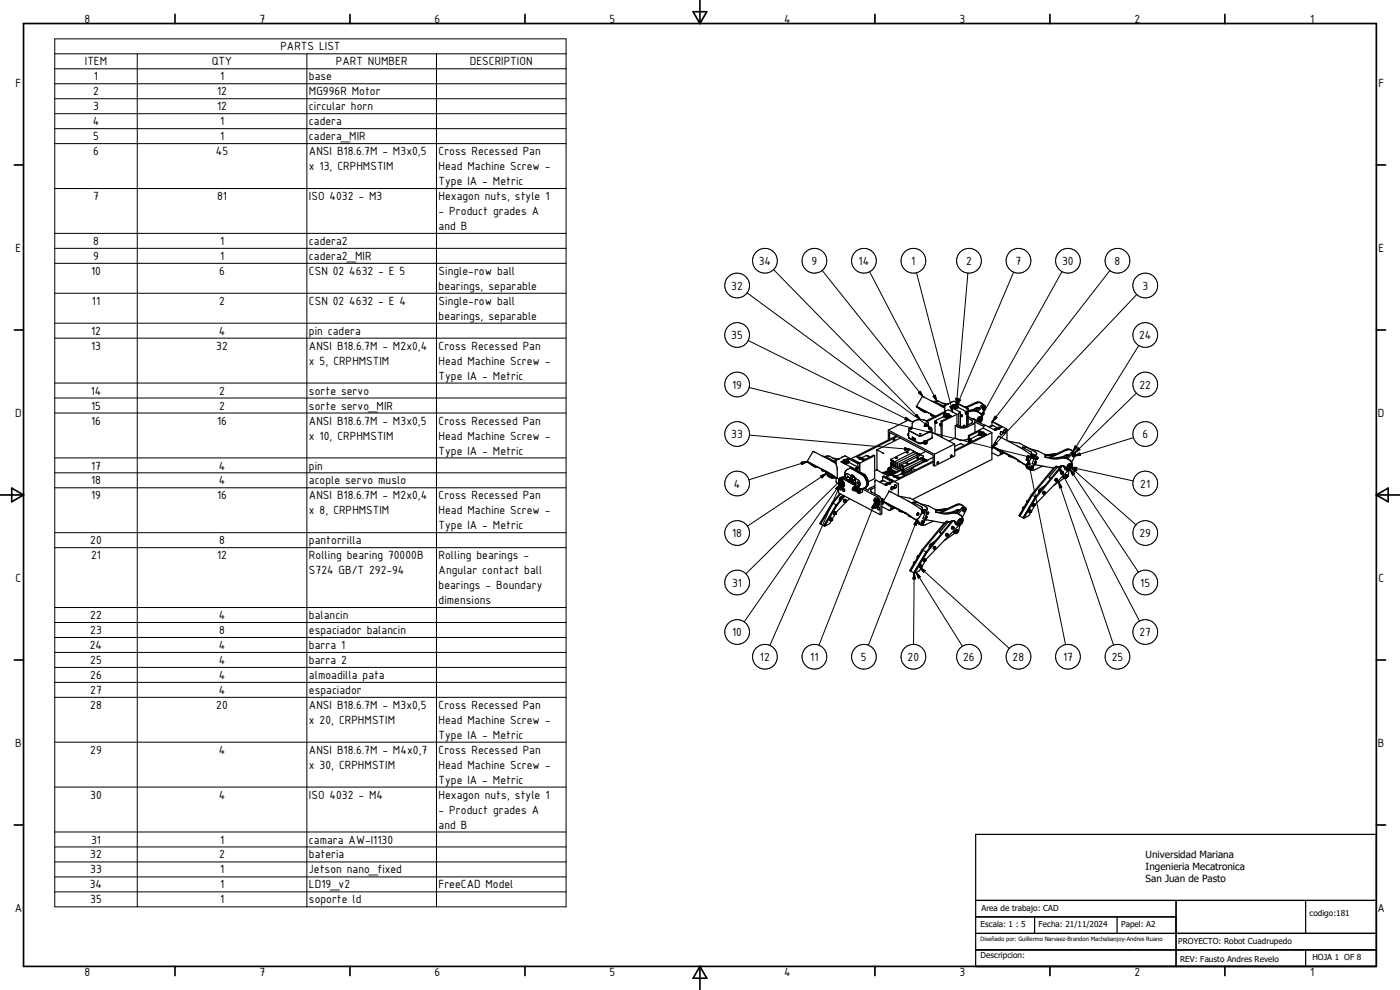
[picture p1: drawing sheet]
<svg xmlns="http://www.w3.org/2000/svg" width="594mm" height="420mm" viewBox="0 0 594 420" stroke-linecap="round" stroke-linejoin="round" font-family="sans-serif">
<defs><g id="words">
<g font-size="5.4">
<text x="35.9" y="9.6">8</text>
<text x="110.1" y="9.6">7</text>
<text x="184.4" y="9.6">6</text>
<text x="258.7" y="9.6">5</text>
<text x="332.7" y="9.6">4</text>
<text x="407.1" y="9.6">3</text>
<text x="481.3" y="9.6">2</text>
<text x="555.9" y="9.6">1</text>
<text x="119" y="21.4">PARTS LIST</text>
<text x="36" y="27.8">ITEM</text>
<text x="89.9" y="27.8">QTY</text>
<text x="142.5" y="27.8">PART NUMBER</text>
<text x="199.4" y="27.8">DESCRIPTION</text>
<text x="39.9" y="34.1">1</text>
<text x="93.3" y="34.1">1</text>
<text x="131.1" y="34.1">base</text>
<text x="6.6" y="36.7">F</text>
<text x="39.5" y="40.5">2</text>
<text x="92.1" y="40.5">12</text>
<text x="131.1" y="40.5">MG996R Motor</text>
<text x="584.9" y="36.7">F</text>
<text x="39.5" y="46.8">3</text>
<text x="92.1" y="46.8">12</text>
<text x="131.1" y="46.8">circular horn</text>
<text x="39.4" y="53.2">4</text>
<text x="93.3" y="53.2">1</text>
<text x="131.1" y="53.2">cadera</text>
<text x="39.5" y="59.5">5</text>
<text x="93.3" y="59.5">1</text>
<text x="131.1" y="59.5">cadera_MIR</text>
<text x="39.5" y="65.9">6</text>
<text x="91.6" y="65.9">45</text>
<text x="131.1" y="65.9">ANSI B18.6.7M - M3x0,5</text>
<text x="186.1" y="65.9">Cross Recessed Pan</text>
<text x="131.1" y="72.2">x 13, CRPHMSTIM</text>
<text x="186.1" y="72.2">Head Machine Screw -</text>
<text x="186.1" y="78.6">Type IA - Metric</text>
<text x="39.5" y="84.9">7</text>
<text x="92.1" y="84.9">81</text>
<text x="131.1" y="84.9">ISO 4032 - M3</text>
<text x="186.1" y="84.9">Hexagon nuts, style 1</text>
<text x="186.1" y="91.3">- Product grades A</text>
<text x="186.1" y="97.6">and B</text>
<text x="6.6" y="106.8">E</text>
<text x="39.5" y="104">8</text>
<text x="93.3" y="104">1</text>
<text x="131.1" y="104">cadera2</text>
<text x="584.9" y="106.8">E</text>
<text x="39.5" y="110.3">9</text>
<text x="93.3" y="110.3">1</text>
<text x="131.1" y="110.3">cadera2_MIR</text>
<text x="321.9" y="112.4">34</text>
<text x="344.3" y="112.4">9</text>
<text x="364.2" y="112.4">14</text>
<text x="386.6" y="112.4">1</text>
<text x="409.9" y="112.4">2</text>
<text x="430.9" y="112.4">7</text>
<text x="450.6" y="112.4">30</text>
<text x="472.9" y="112.4">8</text>
<text x="38.7" y="116.7">10</text>
<text x="93" y="116.7">6</text>
<text x="131.1" y="116.7">CSN 02 4632 - E 5</text>
<text x="186.1" y="116.7">Single-row ball</text>
<text x="186.1" y="123">bearings, separable</text>
<text x="310.3" y="122.9">32</text>
<text x="484.7" y="122.9">3</text>
<text x="39" y="129.4">11</text>
<text x="93" y="129.4">2</text>
<text x="131.1" y="129.4">CSN 02 4632 - E 4</text>
<text x="186.1" y="129.4">Single-row ball</text>
<text x="186.1" y="135.7">bearings, separable</text>
<text x="38.7" y="142">12</text>
<text x="92.8" y="142">4</text>
<text x="131.1" y="142">pin cadera</text>
<text x="310.3" y="143.9">35</text>
<text x="483.3" y="143.9">24</text>
<text x="38.7" y="148.4">13</text>
<text x="91.8" y="148.4">32</text>
<text x="131.1" y="148.4">ANSI B18.6.7M - M2x0,4</text>
<text x="186.1" y="148.4">Cross Recessed Pan</text>
<text x="131.1" y="154.7">x 5, CRPHMSTIM</text>
<text x="186.1" y="154.7">Head Machine Screw -</text>
<text x="186.1" y="161.1">Type IA - Metric</text>
<text x="38.5" y="167.4">14</text>
<text x="93" y="167.4">2</text>
<text x="131.1" y="167.4">sorte servo</text>
<text x="310.6" y="164.9">19</text>
<text x="483.4" y="164.9">22</text>
<text x="38.7" y="173.8">15</text>
<text x="93" y="173.8">2</text>
<text x="131.1" y="173.8">sorte servo_MIR</text>
<text x="6.4" y="176.7">D</text>
<text x="584.6" y="176.7">D</text>
<text x="38.7" y="180.1">16</text>
<text x="92.1" y="180.1">16</text>
<text x="131.1" y="180.1">ANSI B18.6.7M - M3x0,5</text>
<text x="186.1" y="180.1">Cross Recessed Pan</text>
<text x="310.3" y="185.9">33</text>
<text x="484.7" y="185.9">6</text>
<text x="131.1" y="186.5">x 10, CRPHMSTIM</text>
<text x="186.1" y="186.5">Head Machine Screw -</text>
<text x="186.1" y="192.8">Type IA - Metric</text>
<text x="38.7" y="199.2">17</text>
<text x="92.8" y="199.2">4</text>
<text x="131.1" y="199.2">pin</text>
<text x="38.7" y="205.5">18</text>
<text x="92.8" y="205.5">4</text>
<text x="131.1" y="205.5">acople servo muslo</text>
<text x="311.3" y="206.9">4</text>
<text x="483.8" y="206.9">21</text>
<text x="38.7" y="211.9">19</text>
<text x="92.1" y="211.9">16</text>
<text x="131.1" y="211.9">ANSI B18.6.7M - M2x0,4</text>
<text x="186.1" y="211.9">Cross Recessed Pan</text>
<text x="131.1" y="218.2">x 8, CRPHMSTIM</text>
<text x="186.1" y="218.2">Head Machine Screw -</text>
<text x="186.1" y="224.6">Type IA - Metric</text>
<text x="310.6" y="227.9">18</text>
<text x="483.4" y="227.9">29</text>
<text x="38.3" y="230.9">20</text>
<text x="93" y="230.9">8</text>
<text x="131.1" y="230.9">pantorrilla</text>
<text x="38.7" y="237.3">21</text>
<text x="92.1" y="237.3">12</text>
<text x="131.1" y="237.3">Rolling bearing 70000B</text>
<text x="186.1" y="237.3">Rolling bearings -</text>
<text x="131.1" y="243.6">S724 GB/T 292-94</text>
<text x="186.1" y="243.6">Angular contact ball</text>
<text x="6.6" y="246.7">C</text>
<text x="186.1" y="249.9">bearings - Boundary</text>
<text x="310.6" y="248.9">31</text>
<text x="483.8" y="248.9">15</text>
<text x="584.9" y="246.7">C</text>
<text x="186.1" y="256.3">dimensions</text>
<text x="38.3" y="262.6">22</text>
<text x="92.8" y="262.6">4</text>
<text x="131.1" y="262.6">balancin</text>
<text x="38.3" y="269">23</text>
<text x="93" y="269">8</text>
<text x="131.1" y="269">espaciador balancin</text>
<text x="310.6" y="269.8">10</text>
<text x="483.4" y="269.8">27</text>
<text x="38.1" y="275.3">24</text>
<text x="92.8" y="275.3">4</text>
<text x="131.1" y="275.3">barra 1</text>
<text x="38.3" y="281.7">25</text>
<text x="92.8" y="281.7">4</text>
<text x="131.1" y="281.7">barra 2</text>
<text x="322.4" y="280.4">12</text>
<text x="343.8" y="280.4">11</text>
<text x="365.3" y="280.4">5</text>
<text x="385.1" y="280.4">20</text>
<text x="408.6" y="280.4">26</text>
<text x="429.6" y="280.4">28</text>
<text x="451" y="280.4">17</text>
<text x="471.7" y="280.4">25</text>
<text x="38.3" y="288">26</text>
<text x="92.8" y="288">4</text>
<text x="131.1" y="288">almoadilla pata</text>
<text x="38.3" y="294.4">27</text>
<text x="92.8" y="294.4">4</text>
<text x="131.1" y="294.4">espaciador</text>
<text x="38.3" y="300.7">28</text>
<text x="91.8" y="300.7">20</text>
<text x="131.1" y="300.7">ANSI B18.6.7M - M3x0,5</text>
<text x="186.1" y="300.7">Cross Recessed Pan</text>
<text x="131.1" y="307.1">x 20, CRPHMSTIM</text>
<text x="186.1" y="307.1">Head Machine Screw -</text>
<text x="6.4" y="316.7">B</text>
<text x="186.1" y="313.4">Type IA - Metric</text>
<text x="584.6" y="316.7">B</text>
<text x="38.3" y="319.8">29</text>
<text x="92.8" y="319.8">4</text>
<text x="131.1" y="319.8">ANSI B18.6.7M - M4x0,7</text>
<text x="186.1" y="319.8">Cross Recessed Pan</text>
<text x="131.1" y="326.1">x 30, CRPHMSTIM</text>
<text x="186.1" y="326.1">Head Machine Screw -</text>
<text x="186.1" y="332.5">Type IA - Metric</text>
<text x="38.3" y="338.8">30</text>
<text x="92.8" y="338.8">4</text>
<text x="131.1" y="338.8">ISO 4032 - M4</text>
<text x="186.1" y="338.8">Hexagon nuts, style 1</text>
<text x="186.1" y="345.2">- Product grades A</text>
<text x="186.1" y="351.5">and B</text>
<text x="38.7" y="357.8">31</text>
<text x="93.3" y="357.8">1</text>
<text x="131.1" y="357.8">camara AW-I1130</text>
<text x="38.3" y="364.2">32</text>
<text x="93" y="364.2">2</text>
<text x="131.1" y="364.2">bateria</text>
<text x="38.3" y="370.5">33</text>
<text x="93.3" y="370.5">1</text>
<text x="131.1" y="370.5">Jetson nano_fixed</text>
<text x="38.1" y="376.9">34</text>
<text x="93.3" y="376.9">1</text>
<text x="131.1" y="376.9">LD19_v2</text>
<text x="186.1" y="376.9">FreeCAD Model</text>
<text x="38.3" y="383.2">35</text>
<text x="93.3" y="383.2">1</text>
<text x="131.1" y="383.2">soporte ld</text>
<text x="6.3" y="386.7">A</text>
<text x="584.5" y="386.7">A</text>
<text x="35.9" y="413.9">8</text>
<text x="110.1" y="413.9">7</text>
<text x="184.4" y="413.9">6</text>
<text x="258.7" y="413.9">5</text>
<text x="332.7" y="413.9">4</text>
<text x="407.1" y="413.9">3</text>
<text x="481.3" y="413.9">2</text>
<text x="555.9" y="413.9">1</text>
</g>
<g font-size="4.2">
<text x="486.1" y="364">Universidad Mariana</text>
<text x="486.1" y="369">Ingenieria Mecatronica</text>
<text x="486.1" y="374">San Juan de Pasto</text>
</g>
<g font-size="3.5">
<text x="416.4" y="386.5">Area de trabajo: CAD</text>
<text x="555.6" y="388.5">codigo:181</text>
<text x="416.1" y="393.1">Escala: 1 : 5</text>
<text x="440.6" y="393.1">Fecha: 21/11/2024</text>
<text x="475.6" y="393.1">Papel: A2</text>
<text x="499.9" y="400.3">PROYECTO: Robot Cuadrupedo</text>
<text x="416.1" y="406.4">Descripcion:</text>
<text x="500.8" y="407.9">REV: Fausto Andres Revelo</text>
<text x="556.8" y="407.2">HOJA 1 OF 8</text>
</g>
<text font-size="2.5" x="416.1" y="399.3">Diseñado por: Guillermo Narvaez-Brandon Machabanjoy-Andres Ruano</text>
</g></defs>
<g fill="none" stroke="#000" stroke-width=".51">
<path d="M387.3 179.1l-1.8-.9-8.6 4.3M388.8 172.5l1 .4M388.8 172.5h.1M388.8 172.5l.1 .1M388.9 172.6l1.9 1.4M389.7 173l1.2 .9M389.7 173h.1M389.8 173l7 3.7M389.8 172.9l7.1 3.7M391 173.6l-.2 .5 .7 .3M391.3 168.2l-2.5 4.3M391.3 168.2h.1"/>
<path d="M391.4 168.2l9.4 4.9M391.5 174.4l1.6 .4M391.5 174.4l.6 .3M391.7 174l-.2 .4M391.7 174.5l.6 .3 .6-.1M395 175.9v.1M395 175.7v.2M395 176h.1M395.2 175.8l-.2 .5 .4 .2M395.2 170.1l1.6 .4 4 1.9M395.4 176.5l1 .2M395.6 176l-.2 .5"/>
<path d="M396.4 176.7l.2 .1M396.5 176.5l-.1 .2M396.5 170.4l1.5-.2 3.4 1.6M396.7 179l.2 .4M396.7 179l.2 .2M396.8 178.8l-.1 .2M396.8 178.8l.4 .2M396.8 179.3l-.1 4.7M396.9 179.1h.1M396.9 178.8h-.1M396.9 178.9v.1M396.9 179.4l.2 .1"/>
<path d="M396.9 179.3h.1M396.9 179v.3M396.9 179.1v.1M397 179.2v.1M397.1 179.5v.1M397.1 179.2v.2M397.1 179.4v.1M397.2 179.2h-.1M397.2 179v.1M397.4 178.9l-.2 .3M398.6 180h.1M398.8 180l.1-.3-.3 .3"/>
<path d="M398.9 179.9l-.1 .1M398.9 179.9l.4 .1M398.9 179.9h.1M399.3 178.7l.4 .2M399.3 178.7v6.7M399.7 178.9v6.7M399.7 171l2.4 .4M400.3 176.4v.2M400.3 176.6l.2 .3M400.3 176.5v.1M400.3 176.5l.3 .3M400.3 176.4h.1"/>
<path d="M400.3 176.6l.1 .1M400.3 176.5h.1M400.4 176.7l-3.5 1.8-.1 .3M400.4 176.7l.1 .1M400.4 176.3l.3 .4M400.4 176.3l-.1 .1M400.5 176.8h.1M400.6 176.1l-.1 .1M400.6 176.8h-.1M400.6 176.1v.1M400.6 175.9v.2M400.6 176l.4 .1"/>
<path d="M400.6 176v.1M400.7 176.8l-.2 .1M400.7 175.9h-.1M400.7 175.6v.2M400.7 176.8h.1M400.7 176.7v.1M400.7 175.5l.4-.1 .3 .2M400.7 175.5v.1M400.8 172.4l.2 2.1M400.9 175l1.3 .7M400.9 175v.5M400.9 175l-7.5 3.8"/>
<path d="M401 175.8l.4 .5M401 175.8l-.3 .1M401 176.2l-.6 .1M401 176.2l.1 .2M401 176.1l.2 .3M401.1 176.9l.1 .1M401.1 176.4l-.5 .5M401.1 175.7h-.1M401.2 175.7l.1 .1M401.2 175.7l-.6 .2M401.2 175.7l-.2 .1M401.2 176.4v.4h-.4l.3 .1"/>
<path d="M401.2 176.9h.4M401.3 176.9l-.1 .1M401.3 175.8l.1 .1M401.3 175.7l-.1 .1M401.3 175.7v.1M401.4 176.3v.5M401.4 176.8l-.3 .1M401.4 175.9h.1M401.4 175.9l.2 .3M401.4 175.8v.1M401.5 175.7l-.1 .1M401.5 175.7l.1 .1"/>
<path d="M401.5 175.7l-.2 .1M401.6 176.2l-.2 .6M401.6 176.2l-.2 .1M401.6 176.9l.2 .1M401.7 177.2v.3M401.7 177.1v.2M401.7 177l.5-.2 .2 .3M401.7 175.7l-.3 .1M401.7 175.7h.1M401.8 177h.1M401.8 177l-.1 .1M401.8 175.7l.9 .5"/>
<path d="M401.8 177l.1 .1M401.9 176.8l-.3 .1M401.9 177.2h-.2M401.9 176.7v.1M401.9 176.8l.6 .3M401.9 177.1l.1 .2zM401.9 176.6v.2M402 176.3v.3M402 176.6h-.1M402.1 176.5l-.4-.3-.1 .7M402.1 171.4l-1.1 .6-.2 .4M402.1 176.5l-.2 .1"/>
<path d="M402.2 175.7v.2M402.3 176.5h-.2M402.3 176.5l-.3 .1M402.3 176.5l.1 .2M402.4 171.3h-.1M402.4 176.7l.1 .1M402.4 171.3l-.3 .1M402.5 175.6l-.1 .2 1.3 .7-4.4 2.2M402.5 175.6l-.1 .4M402.5 175.6l-.3 .1M402.5 176.8l.2 .2M402.5 176.4l-.2 .1"/>
<path d="M402.5 176.4l.1 .1M402.6 176.5l.1 .1M402.7 176.5h-.1M402.7 176.4v.1M402.7 176.4l-.1 .1M402.7 176.2h.1M402.7 176.6l.2 .3M402.8 176.6h.6M402.8 176.2v.2M402.8 176.6v.1M402.8 176.5h.1M402.9 176.5h-.1"/>
<path d="M402.9 176.5h.1M402.9 176.5l-.2 .1M403.7 170.7l-1.3 .6M403.7 170.7h.1M403.7 170.6l1.1-.3 5.8 3M403.9 172.6h.2M404 172.6h.2M404.1 172.7h-.7M404.1 172.7h.1M404.1 172.6h.1M404.1 172.4v.1M404.1 172.5l.2 .1"/>
<path d="M404.1 172.7l-.1 .3M404.1 172.7l.2 .1M404.2 172.5h.1M404.2 172.6l-.1 .1M404.2 172.5v.1M404.3 172.8l-.1 .3M404.3 172.6h.5M404.3 172.6h-.1M404.4 171.7l.3 .1M404.4 171.7v.2M404.4 171.7l.1 .2M404.5 171.9l-1.3 .7 4.3 2.2"/>
<path d="M404.5 171.9v.2M404.7 171.8v.2M404.8 172.6l-.5 .2M404.8 172.6l.4-.3 .1 .7M404.8 172.6l.1 .2M404.9 172.8v.1M404.9 172.8l-.6 .4M404.9 172.4l.1 .4M404.9 172.9v.2M405 172.9v.2M405 172.8l.3 .2M405 173.2l-.2 .2"/>
<path d="M405.1 173.1l.1 .1M405.1 173.1l-.1 .1M405.1 173.3l.1 .2M405.1 173.3l-.2 .2M405.1 173.2l-.4-.3-.3 .3M405.2 173.5l-.1 .1M405.2 173.2v.1M405.2 173.3v.2M405.3 172.6l.4 .5M405.3 172.6l.2 .1M405.3 173.1h-.2M405.4 171.9l.2 .1"/>
<path d="M405.4 171.9h-.1M405.4 171.9h.1M405.5 172l-.4-.2-1 .6M405.5 172h.1M405.5 172.7l.2 .4M405.5 171.9h.1M405.5 172l-.2 .6M405.5 172l.2 .1M405.5 171.8l.2 .1M405.6 171.8v.1M405.6 171.9h.1M405.6 171.9l-.1 .1"/>
<path d="M405.6 173l.1 .1M405.7 173.1h.1M405.7 172.1l-.2 .6M405.7 171.9h-.1M405.7 171.9h.5M405.8 172.6v.1M405.8 172.7l.5 .3M406 175.7l-3.6-1.9-9.4 4.8M406 175.7l-6.3 3.2M406 175.7v4.5M406.1 171.1v.5M406.1 171.1l-1.4 .7"/>
<path d="M406.1 171.1l4.2 2.3M406.2 171.9l-.5 .2M406.2 171.9l.1 .3M406.2 171.7l-.4-.2-.3 .3M406.2 171.7h.1M406.2 171.7l.1 .3M406.3 172.1l-.5 .1a.34 .34 0 0 0-.2 .5 .34 .34 0 0 0 .5 .2l-.8 .1M406.3 172.9h.1M406.3 172.2v.1M406.4 172.2h.1M406.5 172.5l.1 .1M406.5 172.4l-.2 .6"/>
<path d="M406.5 172.8l-.2 .2M406.5 172.4l.1 .1M406.5 172.5l-.2 .4M406.5 172.8l-.1 .1M406.5 172.8l3.5 1.8M406.5 172.4l-.4-.2-.3 .4M406.6 172.8h-.1M406.6 172.7l-.1 .1M406.6 172.5v.1M406.6 172.7v.1M406.6 172.6v.1M407.5 176.8h.2"/>
<path d="M407.5 176.6h.1M407.5 174.8l-.7 .8v5M407.5 174.8v6.1M407.5 176.6h.3M407.6 176.4h.1M407.6 176.4v.1M407.7 176.8v.1M407.7 176.4l.1 .2M407.8 176.3h.1M407.8 176.4h.1M407.8 176.2v.4M407.8 176.4h-.1"/>
<path d="M407.8 176.2h.1M407.8 176h.1M407.8 176l-.3 .2M407.9 176v.1M407.9 176.6h-.1M407.9 176.1v-.3l.2 .3M407.9 176.1h.1M408 176.1l-.1 .5M408.1 176.1h.1M409.1 172.5h1.1M409.5 175.1l.2 .5M409.6 175.2h.1"/>
<path d="M409.6 175.1l.4-.2 .1 .5M409.6 175.1v.1M409.7 175.5l.1 .1M409.7 175.6v.1M409.7 175.7h.1M409.7 175.6h.1M409.8 175.3v.1M409.9 175.3v.1M409.9 175.3h.1M409.9 175.3h.2M409.9 175.4v.1M409.9 175.2l.1 .1"/>
<path d="M409.9 175.2v.3M410 175.3h.1M410 175.1h-.1M410 175.3v.1M410 174.6v.3M410 175.5l-.2 .1M410 174.9v.1M410.1 175.4v5.2M410.1 175.4l-.1 .1M410.3 173.4l.5 .2v6.7M410.3 173.4v7.1M410.8 176.8l7 3.6"/>
<path d="M410.8 177.5l1.3 .7a.74 .74 0 0 1 .5 .7 .74 .74 0 0 1-.6 .7l-2.8 1.3h-1.6M410.8 174.2l1.4-.2 1.7 .2M412.7 177.6h-.3M412.7 177.6h.3M412.7 177.6l-.1 .1M412.8 173.7l.3 .3M413 177.6l.3 .5M413 177.6l1 .8M413.6 179l3.7 1.9M413.6 179v4.4M413.6 179l-.6 .9-3.9 1.6a5.5 5.5 0 0 1-3.8-.9M413.9 174.2l1.1 .6"/>
<path d="M414.2 173.1l-.8 1M414.4 174.5l-1.4-.2-2.2 .4M414.4 174.5l1.1 .6M414.8 178.3l.3 .6 .7-.1M414.8 178.2v.1M414.8 178.3h.1M414.8 178.3l.3 .2M415 178.3l.1 .1M415 178.2v.1M415 178.5v.1M415 173l-1.1 1.2M415 178.2l.3 .1"/>
<path d="M415 178.6l.2 .1M415 178v.3M415 178.4l.1 .1M415 178.5h.1M415 173l.3 .3M415.1 173l-2.8 1M415.1 173l.3 .2M415.1 178l-.1 .2M415.1 178.6l.1 .1M415.2 177.3l-.4 1M415.3 178.3l.2 .6-.3-.2M415.3 177.5l-.3 .5"/>
<path d="M415.3 177.5l.3 .1M415.3 177.2h.1M415.3 177.5l-.2 .5M415.4 177.2h-.1M415.4 177.2h.1M415.4 177.1l-.2 .2M415.4 177.4l-.1 .1M415.5 175.1a2.53 2.53 0 0 1 .3 4.3M415.5 175.2l.5 .2M415.5 177.2h.1M415.5 179l-.1 .1M415.6 179l-.3 .1"/>
<path d="M415.6 177.3l-.2 .1M415.6 177.3h.1M415.6 177.2l.2 .1M415.6 177.6l-.3 .7M415.7 177.2h-.1M415.7 177.1v.2M415.7 175.3l.6 .3 .2 .7M415.7 177.1v.1M415.7 178.9l-.2 .1M415.7 177v.1M415.7 177.3l.5 .1M415.7 177.3l-.3 .1"/>
<path d="M415.8 178.7h.1M415.8 177l.4 .4M415.8 177l-.4 .1M415.8 178.5l.1 .1M415.8 178.8l-.1 .1M415.8 177l.2 .3M415.9 178.8l-.2 .1M415.9 178.6h.2M416 178.7l-.2 .1M416 178.5h.1M416.1 176.8l.1 .1M416.1 178.6l-.2 .1"/>
<path d="M416.1 177.9h.2M416.1 177.9l-.2 .7M416.1 177.8l.2 .1M416.1 176.8a1.49 1.49 0 0 0-1.5 2M416.1 176.8l.2 .1M416.2 178.1l-.2 .4M416.2 177.4l.1 .3M416.2 177.4l-.6 .2M416.2 176.9l.2 .3M416.3 176.9l.1 .2M416.3 178.1h.1M416.3 178.1h-.1"/>
<path d="M416.3 177.7l-.7 .3 .2 .7M416.3 178.5h-.3M416.3 177.7v.1M416.3 177.8l.1 .2M416.3 177.7l.1 .1M416.4 177.1v.5M416.4 178.4l-.3 .2M416.4 178.1v.1M416.4 178.4l-.1 .1M416.4 177.8v.4M416.4 177.6v.1M416.4 177.9h-.1"/>
<path d="M416.4 177.5v.3M416.4 171a2.65 2.65 0 0 0-2.7-.1l-4.1 1.9M416.4 178.2v.2M416.8 173.4v.1M416.8 173.5l.4 .4M416.8 173.5l.2 .1M417 173.6l.2 .2M417 172.9l-.2 .5M417 172.9l.2 .1M417 173.5l.2 .2M417 172.8v.1M417.2 173.7v.1"/>
<path d="M417.2 173.2l-.2 .4M417.2 173.8h.1M417.2 173.8v.1M417.2 173v.2M417.2 173.8l.1 .1M417.3 171.8a2.27 2.27 0 0 0-3.1-.7l-4.2 1.9M417.3 172.9l-.2 .5M417.3 173.5l.1 .1M417.4 173.5v.1M417.4 173.1l-.2 .6 .3 .1M417.4 173.9h-.2M417.4 173.6h.1"/>
<path d="M417.4 173.1l-.2 .3M417.4 173.8l-.1 .1M417.4 173.6l.1 .1M417.4 173.2l-.1 .2M417.4 172.9h-.1M417.5 173.2l-.1 .3M417.5 173.5v.1M417.5 172.9l-.3 .1M417.5 173.6h.1M417.5 172.6h.1M417.5 173.8l-.1 .1M417.5 172.8l-.1 .1"/>
<path d="M417.5 172.6l.2 .1M417.6 173.8h-.1M417.6 172.8l-.1 .1M417.6 173.6l-.1 .1M417.6 173.2l-.1 .3M417.6 173.7l-.1 .1M417.6 173.2h.1M417.6 173.2v.1M417.7 172.7l-.6 .1 .2 .1M417.7 173.2h.1M417.7 173.1h.1M417.7 172.9l.2 .3"/>
<path d="M417.7 172.9h-.1M417.7 172.7l.1 .2M417.7 172.7l-.1 .1M417.7 173.5l-.1 .2M417.7 173.1l.1 .1M417.7 173.5v.1M417.7 173.2l.1 .1M417.7 173.6l-.1 .1M417.7 173.1l-.2 .1M417.7 172.9l-.3 .2M417.7 172.7l.1 .1M417.8 173.4l-.1 .1"/>
<path d="M417.8 173.3l-.1 .2M417.8 173.6l-.1 .1M417.8 173.3v.1M417.8 173.2v.2M417.8 173.5l-.1 .1M417.8 172.1l-.6-.4-.6 .2-2.2 2.5M417.8 172.8l.1 .3M417.8 172.9l.1 .2M417.8 173.4v.1M417.8 173.4v.2M417.8 172.1l.2 1.2-1.5 2.9M417.8 172.1l-.9 .2-2 2.4"/>
<path d="M417.9 173.3l-.1 .2M417.9 173.1v.2M417.9 173.4l-.1 .1M417.9 173.2l-.1 .2M417.9 173.1h.1M420.9 178.9l4.3 2.3-1.4 .6M420.9 178.9v1.7M420.9 178.9h.1M421 178.8l6.2 3.3v4.8M421 178.8l-.1 .1M342.4 195.8l2 1.5M342.5 195.8h-.1"/>
<path d="M342.5 195.8h.1M342.5 195.8l1 .5M343.3 196.3h.1M343.3 196.4l1.2 .8M343.3 196.3l.1 .1M343.4 196.4l9.3 4.9M343.5 196.3l10.1 5.5M344.6 197l-.2 .4 .7 .4M344.9 191.5h.1M344.9 191.5l-2.5 4.3M345 191.5l9.6 5M345.1 197.8l1.6 .3"/>
<path d="M345.2 197.8l.5 .3M345.3 197.3l-.2 .5M345.3 197.8l.3 .2M345.6 198h1M348.5 199.1l.2 .3M348.5 199v.1M348.5 199.1h.1M348.8 199.1l-.2 .5 .4 .2M348.8 193.4l1.6 .4 3.7 1.9M349 199.8l1 .2M349.2 199.4l-.2 .4M350 200l2.7 1.4"/>
<path d="M350.1 199.8l-.1 .2M350.1 193.7l1.8-.2 3.1 1.7M353.3 194.3l2.5 .5M354.1 195.7h.1M354.2 195.7l.5 .1M354.6 196.5l.3 .2M354.6 196.5l.6 2.2v4.2M355 195.1l-.3 1.5M355.7 194.8l-.7 .3M356 194.7h-.1M356 194.6l2.6-1.2 6 3.1M356 194.6l-.3 .2"/>
<path d="M357.3 195.8l-.2 .2M357.3 195.8h.1M357.4 195.8l.3 .2M357.6 195.9h.1M357.6 195.9h-.1M357.7 196h.1M357.7 195.9v.2M357.7 195.8h.1M357.7 196l-.1 .3M357.7 196l.2 .1M357.7 195.8l.2 .1M357.8 195.9l-.1 .1"/>
<path d="M357.9 196.1l-.1 .4M357.9 195.9h.5M358 195l.1 .2M358 195l.3 .1M358 195v.2M358.1 195.2v.2M358.1 195.2l-1.3 .7 4.3 2.3M358.3 195.1v.2M358.4 195.9l-.5 .2M358.4 195.9l.1 .2M358.4 195.9l.4-.3 .1 .7M358.5 196.2l.1 .2"/>
<path d="M358.5 196.2l-.6 .3M358.5 195.8l.1 .4M358.5 196.1l.1 .1M358.6 196.2v.1M358.6 196.2l.3 .2M358.6 196.3v.1M358.7 196.6h.1M358.7 196.6l-.2 .2M358.7 196.5h.1M358.7 196.5l-.3 .2M358.8 196.6v.2M358.8 196.5l-.5-.2-.3 .2"/>
<path d="M358.8 196.8l-.1 .1M358.8 196.5v.1M358.9 196.3l.3 .1M358.9 195.9l.4 .5M358.9 195.9l.2 .1M358.9 196.4l-.2 .1M359 195.2h.1M359 195.2h-.1M359 195.2l.2 .1M359.1 195.3l-.4-.2-1 .7M359.1 195.2v.1M359.1 195l.2 .2"/>
<path d="M359.1 195.3v.1M359.1 196l.2 .3M359.1 194.9h.1M359.1 195.3l-.2 .6M359.1 195.3l.2 .2M359.2 195.1v.1M359.2 196.4h.1M359.2 195.3h-.1M359.3 196.3v.1M359.3 195.5l-.2 .5M359.4 194.8l-.3 .1M359.4 194.8h.1"/>
<path d="M359.5 194.8l.4 .5M359.6 196.3l-.3 .1M359.6 196.2l-.1 .1M359.7 194.5l-1.4 .6M359.7 194.5l4.3 2.2M359.7 194.5v.4M359.7 195.2l-.4 .3M359.7 195.2l.2 .1M359.7 195.2l-.5 .1M359.9 195.3v.1M359.9 195.4l.1 .3M359.9 195.7l-.1-.3-.4 .2-.1 .4 .2 .3"/>
<path d="M360.1 195.9h.1M360.1 195.8h.1M360.1 196.3h-.2M360.1 195.8l-.2 .5M360.1 195.9v.4M360.1 195.8l-.4-.2-.3 .3 .5 .4M360.1 196.2v.1M360.1 195.8l.1 .3M360.1 195.9l.1 .1M360.2 196.2l3.5 2M360.2 196.1l-.1 .1M360.2 196v.1"/>
<path d="M360.4 198.8a2.73 2.73 0 0 0-1.6 4.2M360.4 198.8l1-.3 .7 .2 4.6 2.7 1.1 1.3 .5 1.6M360.4 198.8l1.2 .1 4.3 2.6a3.9 3.9 0 0 1 1.2 5.3l-.2 .1M361.1 198.2l-.4 .5M361.1 198.2v.3M361.1 194.6l3.7 1.9M361.1 194.6v.1M362 195.2l.6 .3M363.1 198.4l.2 .5M363.3 198.9v.1M363.3 198.9h.1M363.3 199h.1"/>
<path d="M363.3 195.9l.7 .3M363.4 198.3h.1M363.5 198.7h.1M363.5 198.2l-.3 .4M363.5 198.2h.1M363.5 198.6l.1 .1M363.5 198.7l-.1 .1M363.7 198.5h.1M363.5 198.8h.1M363.5 198.2l.2 .1M363.6 198.9h-.2M363.6 198.4l-.1 .4"/>
<path d="M363.7 198.8v.8M363.7 198.2v.1M363.7 198.6h.1M363.7 198.3v.1M363.7 198.4v.3M363.7 198.7l-.1 .2M364 196.7v3.1M364 194l-.1 .1M364.1 194l.2 .1M364.1 194h-.1M364.4 194.3h-.1M364.4 194.2v.1"/>
<path d="M364.4 194.3l.3 .1M364.4 194.1h.1M364.4 194.1h.6M364.4 194.1h-.1M364.5 194.1l.3 .2M364.5 196.5l-.5 .2M364.5 196.5l.1 .1M364.6 196.6l.1 3.6M364.7 194.3l-.1 .1M364.7 194.3l1 .5M364.8 194.5v.2M364.8 196.5v3.8"/>
<path d="M364.8 194.3l.1 .1M365 194.1v.1M365 194.2l.2 .4M365 194.2l-.2 .1M365.2 194h.1M365.2 194l-.2 .1M365.2 194l.3 .4-.2 .2M365.7 194.9v.1M365.7 195l.3 .1M366 194.8l.1 .3M366 194.8l-.3 .1M366 195l-.1 .1"/>
<path d="M366 195h.1M366.1 195l.3 .2M366.2 194.7l-.5 .1M366.2 194.7l.4 .5M366.2 194.7l-.2 .1M366.3 194.8l.5 .2M367.5 193.2l-2 1.1M367.5 193.2h.1M367.6 193.2l.9 .4M367.9 193.3l.4 .3M368.5 193.6h.1M368.5 193.6l.6 .3"/>
<path d="M371.1 193.3v9.7l-2.7 1.4M371.1 193.3l-6.3 3.2M371.1 193.3l-.4-.2-4.4 2.2-1.8-.6 .3-.2M372 190.8h.1M372 190.8l.1 8.4M372.1 199.2l-1 .5M372.1 199.2l2.3 1.4 .6-.3M372.1 190.9l2.9 1.5M376.5 199.8l.2 .5M376.5 199.8l.3-.2-2.1 1M376.5 199.8l.2 .1M376.7 199.9v1"/>
<path d="M376.7 199.9v.1M376.7 199.9h.1M376.7 200l.1 1M376.8 198.7l.1 1.1M376.8 198.7v.1M376.8 199.9l-.1 .1M376.8 198.7h.1M376.8 199.9h.1M376.8 199.9v1M376.8 199.9l.2 .1M376.8 198.8l.1 1M376.9 182.5l19.6 10.2"/>
<path d="M376.9 182.5v4.2M376.9 199.6l.2 .1M376.9 198.7v1.1M376.9 198.7l-.1 .1M377 199.7l.1 .1M377.1 199.7h.1M377.1 198.9h.2M377.1 199.4l-.2 .1M377.1 198.9l.1 .1M377.1 198.9l-.1 2.2M377.1 198.4v.3l3 1.6M377.1 198.5l3.2 1.7"/>
<path d="M377.2 199.7h.1M377.2 199v2.1M377.2 199.7l-.1 .1M377.3 199.8l.1 .1M377.3 198.9l-.1 1.1M377.3 198.9l-.1 .1M377.4 199.9l.1 .1M377.4 199.9v.4M377.4 198.9l.1 .9M377.4 199.2l-.1 .1M377.4 199.6h-.1M377.4 199.9h.1"/>
<path d="M377.5 186.4v-2.9l18.4 9.6v4.3l.6 .3M377.5 198.4v.1M377.5 199.8l-.1 .1M377.5 199.8v.1M377.5 198.3v.1M377.5 198.3h.1M377.5 199.9v.1M377.5 199.9h.1M377.6 198.2l-.1 .1M377.6 198.9v2.4M377.6 198.2h.6M377.6 198.2h.1"/>
<path d="M377.7 200h.1M377.7 198.3h.4M377.7 198.4l.3 .1M377.8 198.3l-.1 .1M377.8 199.3v1.2M377.8 199.3h.1M377.9 198.4v.1M377.9 194.9h.1M377.9 194.9v.2M377.9 199.3v2M377.9 195.1l.1 .1M377.9 198.2v.1"/>
<path d="M377.9 196.4l.2 .8M377.9 196.4l.1 .1M378 196.5l.6 1M378 194.9l1 .6M378 195.2l.8 .4M378 198.4h-.1M378 197.1l-.1 .7 3.4 1.8M378 199.2l-.1 1.2M378.1 197.2h.1M378.1 198.3v.1M378.1 198.4l-.1 .1M378.1 197.9l-1 .5"/>
<path d="M378.2 195.9l.1 .1M378.2 195.9l.4 1.6M378.2 199.5h.1M378.2 199.5v1.7M378.2 199.5h.2M378.2 200l-.2 .1M378.2 198.2h.1M378.3 196.3l-.4 .1M378.3 198.2v.1M378.3 196l.5 1.6M378.3 196h.1M378.3 198.3h.1"/>
<path d="M378.4 199.5l-.1 1.1M378.4 198.3v.2M378.4 199.5h-.1M378.4 199.4v.5M378.5 199.6h.2M378.5 199.6l.1 .1M378.5 199.6l.1 1.4M378.6 199.7v1M378.7 199.6l-.1 1.1M378.7 199.6l-.1 .1M378.8 195.6l.5 2.1M378.8 195.6l-.6 .3"/>
<path d="M378.8 197.6h.1M378.8 197.6l.5 .2M379 195.5h.1M379 195.5l.5 2.4 .4 .2M379.2 186.4l-.1 .1M379.3 197.7v.1M379.5 186.2l-.4 .3M379.5 186.2l.1 .1M379.6 186.3l-.3 .6-.2-.4M379.6 195.8h.1M379.6 195.8l.3 2.2M379.7 195.8v.1"/>
<path d="M379.7 195.9h.1M379.8 195.9l.3 2.2M379.9 198v.1M380 194.3l.2 .1M380 194.2v.1M380.1 198.1v.1M380.1 194.1h.5M380.1 194.1v.2M380.2 194.1l.4 .1M380.2 194.1l-.1 .1M380.3 194.3h-.1M380.3 184.9l-19.2 9.7"/>
<path d="M380.6 196.4v2l-.5-.2M380.6 194.2v.1M380.6 194.3l-.4 .1M380.6 196.3h.1M380.6 196.3v.1M380.6 194.3h.1M380.6 194.1l.1 .1M380.6 196.3l.1 .1M380.7 194.2l-.1 .1M380.7 196.4l.1 2.1 .4 .3M380.7 185.2l-17.2 8.7 1.3 .6M381.2 198.7v.1"/>
<path d="M381.4 198.9h.1M381.5 198.9l.3 .2M381.5 196.8h.1M381.5 196.8l-.3 1.9M381.6 196.8l-.2 2.1M381.9 199.1h-.1M382 185.8l-10 5M382.1 199.2v.1M382.1 199.2h.1M382.3 197.2h.1M382.3 197.2l-.4 1.9M382.4 197.2l1 .8"/>
<path d="M382.5 197.6l-.4 1.6M382.5 197.6h.1M382.7 199.4l-4.4 2.2 1.3 .7M382.7 199.4l-.4-.2-6.3 3.1M382.7 199.4v1.7M383 198.5l-.4 .8M383 198.5h.1M383 198.5l.2 .1M383.1 199.8h.1M383.2 198.6l-.5 1 .3 .2M383.2 198.6h.1M383.3 199.3l-.2 .5"/>
<path d="M383.4 199.3v.8M384.5 196.6h.4M384.5 196.5v.1M384.6 196.4l.5 .1M384.6 196.4l-.1 .2M384.6 191.9l.1 .1M384.6 196.5h.1M384.7 191.9h-.1M384.7 192h.5M384.7 191.8v.1M384.8 191.7l-.2 .2M384.8 191.7h.3"/>
<path d="M384.8 191.8h-.1M384.9 196.4l-.3 .1M384.9 192h.1M384.9 192h-.2M384.9 196.4l.1 .1M384.9 196.6l.1 .1M384.9 196.7h-.1M385 192h.1M385 196.5h.1M385 196.5l.1 .1M385.1 196.6l-.2 .1M385.1 196.6h-.1"/>
<path d="M385.1 191.7l.1 .2M385.1 191.8l.1 .1M385.1 196.5v.1M385.1 196.6h.1M385.2 191.9l-.1 .1M385.2 191.9v.1M385.2 191.9h.1M385.3 184.3v.1M385.3 184.3v.3M385.3 184.4l.1 .1M385.3 184.6v.1M385.3 184.7l.2 .1"/>
<path d="M385.4 184.5l.1 .1M385.5 185.4v.2M385.5 185.4l.1 .2M385.5 185.6l4.3 2.5 1.4-.1M385.6 183.7l-.3 .6M385.6 185.6l4.2 2.3 1 .1 1-.5M385.6 182.5l.2 .3M385.6 182.5l-.1 2.9M385.8 182.8l4 2M385.9 182.8l3.8 2M386.2 181.9h.1M386.2 181.9h.6"/>
<path d="M386.3 190.7h.1M386.3 190.7l-8.4 4.2M386.3 190.7l1.1 .5M386.8 198.6h.1M386.8 181.9h.1M386.8 198.6v1.6M386.8 199.5l-3.6 1.8M386.8 199l-3.4 1.7M386.9 198.6l1.5 .8M387 181l-1.3 .7-.1 .8M387.3 186.1l1.1 .5M387.3 185.5v.5"/>
<path d="M387.3 186.1h.1M387.4 191.2h.1M387.4 191.3l.1 .5M388.3 192.5l-.3-.9-8.4 4.2M388.4 186.1l-1.3-.7v.8l1.2 .7M388.4 186.1h.1M388.4 186.8v.1M388.4 186.1v.7M389.1 194.2l.1 .1M389.1 192.2l-8.5 4.1M389.1 192.2h.1M389.1 192.2v.8"/>
<path d="M389.1 192.7h.1M389.2 194.3l.3 .1M389.2 194.4h.3M389.2 194.2h-.1M389.3 194.1h.1M389.3 194.1l-.2 .2M389.3 194.2h-.1M389.3 192.9h.1M389.3 192.5l.1 .1M389.3 192.5v.4M389.4 192.5h.1M389.4 192.5h-.1"/>
<path d="M389.4 192.8v.1M389.4 192.8l-.1 .1M389.4 192.8h.1M389.4 192.6v.2M389.4 194.1l.3 .1M389.4 194.2h.2M389.5 192.5l-.1 .1M389.5 192.5v.3M389.6 194.2v.1M389.6 194.3l-.1 .1M389.6 194.3h.1M389.7 194.3h-.1"/>
<path d="M389.7 192.7h.1M389.8 192.7h.1M390 192.6l-8.5 4.2M390 192.6v.1M390 192.7h.1M390.1 183.9h.7M390.1 192.7h.1M390.1 192.7l-.1 .6M390.6 194.7h-.1M390.7 194.3v.3M390.8 194.5h.1M390.7 193h.1"/>
<path d="M390.7 193l-8.4 4.2M390.8 193l1 .5M390.8 194.3v.2M390.9 194.2v.3M391.1 194.3h-.2M391.1 194.3h.2M391.1 194.3h.1M391.1 195.3v.1M391.2 194.3h.1M391.3 194.3h.1M391.3 195l-.1 .2M391.3 194.3h-.1"/>
<path d="M391.3 195.2h.1M391.3 187.8l.8 .2M391.3 188l1.1 .3 .8-.2M391.3 188h-.1M391.4 194.8l.1 .1M391.4 194.6v.6M391.5 194.9h.1M391.5 194.4l.1 .1M391.6 194.4l-.5 .9M391.6 195.1l-.2-.9-8.4 4.3M391.6 194.5h-.1M391.6 194.7l.2 .1"/>
<path d="M391.7 195.7l-8.3 4.4M391.7 195.7h.1M391.8 193.5h.1M391.8 194.6h.2M391.8 193.5l-8.4 4.5-.9-.4M391.8 194.6v.9M391.8 195.7v.4M391.8 194.6l.1 .1M391.8 195.4l-.1 .3M391.8 195.1l-8.5 4.2M391.8 196h.2M391.8 195.4h.1"/>
<path d="M391.9 195h.1M391.9 195v.6M391.9 194.7v.3M392 194.6l-.1 .1M392 194.9l.2 .1M392 195.5l.2 .1M392 194.6v1M392.2 194.8v.9M392.3 195.2h.1M392.2 194.8v.1M392.2 194.8h.1M392.2 180.7l.3 .1z"/>
<path d="M392.2 194.9v.9M392.3 187.3l.5 .1zM392.3 194.8l-.1 .1M392.3 194.8v1l-.5-.3M392.3 195.1h.2M392.3 195.7l.1 .1M392.5 195v.8M392.5 195h.2M392.5 195h.1M392.5 195.4h.1M392.5 180.8h.1M392.7 195v.7"/>
<path d="M392.7 195.2l.2 .1M392.7 195h-.1M392.7 195.4h-.1M392.8 187.1h.2M392.8 187.1l-.9 .2 .2 .7M392.8 187.4l-.1 .1M392.8 191.5l-2.7 1.4M392.9 195.2h.1M392.9 195.2v.4v-.4M393 187.1l.2 .2M393 195.2h-.1M393 195.2v.2"/>
<path d="M393.2 187.3h.1M393.2 187.3v.7M393.2 188v.1M393.3 187.7l-.5 .4-.7-.1M393.3 195.3l-.1 .1M393.3 195.3h.1M393.7 183.5l-2.6 1.3h-1.4M393.7 183.5l-2.6 1.3M394 181l1.1 .6M394 181.8l-.1-2a4.2 4.2 0 0 0-5.8-1.3l-1 .9-.1 2.4M394.1 181.9v.1M394.1 182h.1"/>
<path d="M394.2 182l.1 .1M394.3 182.1h.1M394.3 182.1h.3M394.5 183.1l-.8 .4M394.5 182.1h-.1M394.6 182.1h-.2M394.8 181.9l-.2 .2M395.1 182.8l-.6 .3M395.1 181.6l.1 .1M395.2 181.7l.2 .8M395.2 181.7h.1M395.4 182.5l-.3 .3"/>
<path d="M395.4 182.5l.1 2.9M395.4 183.3l9.6 5.1M395.5 185.4l-.2 .6-2.3 1.1M395.5 185.4l-2.8 1.7M395.9 194l-9.1 4.6M395.9 195.6l-14.8 7.4-1.8-.6 .3-.1M395.9 196l-16.3 8.2M396.5 192.7v5M397.6 196.5v.1M397.7 184.5l.2-.2 .2 .5M397.8 196l.4 .3-.5 .3zM398.8 180.2l.5 .3"/>
<path d="M398.8 180v.2M398.8 180.2h.2M398.9 180.2h.1M398.9 180.3h.1M399 180.1v.3M399 180.2l-.1 .1M399 180.2l.1 .1M399.1 180.3h-.1M399.1 180.7h.1M399.1 180.7h-.1M399.1 180.3h.1M399.1 180.3v.1"/>
<path d="M399.2 180.5l-.1 .2M399.3 180.5h.1M405 188.4l-8.5 4.3M405 188.4l.1 5-8.6 4.3M405.3 180.6v5.2M405.3 185.8a5.3 5.3 0 0 0 5.6 .4M405.3 185.8l-2.7 1.3M406 180.2l1.6 .7M406 180.2l-.7 .4M407.5 188.2l-2.5 1.2M407.6 188.2l1.5 .7M407.6 188.2h-.1"/>
<path d="M408.9 180.4l-.1 .6M408.9 180.4h.1M409 180.4v.6M410.9 184.8v3.3M410.9 184.8l.4 .2M411.3 185v2.9M411.5 186.9v.1M411.5 187l.1 .1M411.5 186.8h.1M411.6 186.9h.1M411.6 186.6l-.1 .3M411.6 186.8v.1"/>
<path d="M411.6 187l-.1 .8M411.6 187.1l.2 .1M411.6 186.3v.3M411.6 186.9l.1 .2M411.6 186.6h.1M411.7 186.5h.1M411.7 186.5l-.1 .1M411.7 186.7h.1M411.7 186.2l-.1 .1M411.7 186.8v.1M411.7 186.9v.1M411.7 186.7v.4"/>
<path d="M411.7 186.9h.1M411.8 187.2h.1M411.8 186.5l.1 .1M411.8 187h.1M411.9 187.2h.1M411.9 187.3h.1M411.9 186.6h.1M411.9 187.2v.1M411.9 186.9h.1M411.9 186.9v.3M411.9 186.6l.1 .1M412 186.7v.1"/>
<path d="M412.2 186.7l-.2 .2M415.1 184.1l.4 .3M415.1 184.1v.3M415.1 184.4l.1 .1M415.2 184.5l-3.5 1.7M415.2 184.2l-.1 .2M415.2 184.2l.2 .3M415.2 184.5l.1 .1M415.3 184.6h.1M415.3 184.6h.2M415.4 183.8v.2M415.4 183.8l.5 .1 .1 .6"/>
<path d="M415.4 184.5l-.1 .1M415.4 183.6h.1M415.4 183.6v.2M415.4 184.5h.1M415.5 184.4v.1M415.5 184.5v.1M415.5 183.3v.3M415.5 183.3h.1M415.6 184.5l.3 .2M415.7 184.5h.3M415.7 183.9l-.5 .2M415.7 183.9h.1"/>
<path d="M415.7 182.8l1.3 .7M415.7 182.8v.4M415.7 182.8l-4.4 2.2M415.7 183.9l.2 .5-.5 .2M415.8 183.6l.4 .4M415.8 183.6h-.3M415.9 184.6l.1 .1M415.9 184.6v.1M416 183.5l.1 .1M416 183.5l-.6 .1M416 183.5l-.2 .1M416 184.6v.1"/>
<path d="M416 184.6l.4 .1M416 184.6h-.1M416.1 184.7h-.1M416.1 183.6l.1 .1M416.2 183.4l-.1 .2M416.2 184v.6M416.2 184.6h-.2M416.2 183.4l-.2 .1M416.2 183.2l-.7 .1M416.2 183.2v.1M416.2 183.7l.2 .2M416.2 183.6l.4-.2 1 .5"/>
<path d="M416.2 183.3v.1M416.2 183.6v.1M416.3 183.5h.1M416.3 183.5l-.1 .1M416.3 183.5l-.2 .1M416.4 183.9l-.2 .7M416.4 183.9l-.2 .1M416.4 184.7l.2 .1M416.5 184.9v.1M416.5 185v.2M416.5 184.8v.2M416.5 184.9l.3 .2"/>
<path d="M416.6 184.8l.2 .3M416.6 184.8h-.1M416.7 184.5l-.3 .2M416.7 184.5v.1M416.8 184.6l-.1 .1M416.8 184.4l-.1 .1M416.8 184.3l-.1 .2M416.8 184.1v.2M416.8 184.5v.1M416.9 184.3l-.4-.4-.1 .8M416.9 184.4l.5 .4M416.9 184.4l-.1 .1"/>
<path d="M416.9 184.2l.5 .3M416.9 184.6l-.4 .2M416.9 184.6h.1M416.9 184.2l-.1 .2M416.9 184.2h.5M417 183.5v.2M417 184.6l.3 .3M417.2 183.6l1.3 .7-13.4 6.7M417.2 183.6v.1M417.3 183.3l-.1 .3M417.3 183.3v.2M417.3 183.3l-.3 .2"/>
<path d="M417.3 181v.7M417.3 181l.7-.7 4.3 2.3 1.8-.6-.3-.2M417.4 184.5v.3M417.4 184.2l.2 .2M417.5 184.2v.1M417.5 184.1v.1M417.6 183.9v.1M417.6 184l-.2 .2M417.6 184.3l.1 .3M417.6 184.2v.1M417.7 184.2h.1M417.7 184.2h-.1"/>
<path d="M417.7 184.2l-.3 .3M417.9 184.1l-.3 .2M417.9 184.1h.1M417.9 184.1l.3 .2M418.2 184.3v.1M420.2 180.9l-.6 .3M420.2 180.8l1-.3 2 1M420.2 180.8v.1M420.5 180.6l-.1 .2M420.6 180.6h.2M420.6 180.6h-.1M420.8 183.5l-3.6-1.9-6.3 3.2"/>
<path d="M420.8 183.5l-15.7 7.9M420.8 183.5v11.4l-33.7 17M420.8 180.6h.1M420.8 188.8v1.7M420.8 192l2.6 1.3 1.2-.5M421.1 189.5l2.4 1.5-1.5-1M421.1 189.4l2.2-3.7a.76 .76 0 0 1 .7-.5 .76 .76 0 0 1 .7 .4l9 4.7 3.3 2.3 .4 .6M421.1 189.4l8.7 4.5 4.7 3.1M421.1 189.4v.1M422 189.9v.1M422 189.9h.1M422 182l-.3 .3"/>
<path d="M422 182h.1M422 189.9l7.6 4M422.1 182l.2 .1M422.2 182.2l-.2 .2M422.2 182.2l.2 .1M422.2 182.5h.1M422.3 182.4l-.1 .1M422.3 182.1l-.1 .1M422.4 182.3v.1M422.5 182.3l.2 .1M422.5 182.3l-.2 .1M422.8 182l-.4 .3"/>
<path d="M422.8 182.2l.1 .1M422.8 182.2l-.2 .1M422.8 182l-.5 .1M422.8 182l.1 .1M422.9 182.1l-.1 .1M423.2 181.5l.1 .4M423.6 181.5l-.2 .4M423.6 181.5l.2 .1M423.6 190.7l-.2 .5 .9 .4M423.7 181.4l-.5 .1M423.7 181.4l-.1 .1M423.8 181.6l-.1 .1"/>
<path d="M423.8 181.8v.2M423.9 181.6l-1 .5M423.9 181.6l.2 .1M424.2 181.4l-.4 .2M424.2 181.4h-.5M424.2 181.4h.1M424.2 181.4v.2M424.2 181.6h.1M424.2 181.6h-.2M424.3 191.6l1.3 .3M424.4 192.7l.1 .1M424.5 192.8h.1"/>
<path d="M424.5 191.2l-.2 .4M424.5 181.3h.1M424.5 181.3l-.2 .1M424.6 192.8h-.1M424.6 181.3l.1 .1M424.6 183.2a.58 .58 0 0 1 .7 .7 .58 .58 0 0 1-.9 .3zM424.8 191.7l-.4 1M425.4 191.8l-.1 .6-.7 .4M425.6 191.8l.1 .1M425.6 191.8h.1M425.7 192h.1M425.7 192l2.2 1.2"/>
<path d="M425.9 192.1h.1M425.9 192.1l-.9 .5M425.9 182.7v.1M426.4 182.4l-.5 .3M426.4 182.4l.1 .1M426.5 182.5l.2 .1M426.7 182.6v.1M426.7 182.7l-.1 .6a.52 .52 0 0 1-.8 .4 .52 .52 0 0 1 .1-.9M427.7 187.1l4.8 .9M428 193l-.2 .4 .4 .3M428.2 193.7l1 .2M428.4 193.2l-.2 .5"/>
<path d="M428.5 193.3l.4 .5 .7 .1M429.2 193.9l1.1 .5M429.2 193.8v.1M429.6 193.9l2.2 1.3M430.3 194.4h.1M430.4 194.4l.4 .1M430.4 194.3l.1 .1M430.4 194.4h.1M430.5 194.4l.2 .1M431.8 195.2l2.8 1.8M431.8 195.2l-.1 .3 .7 .4M432.4 195.9l.5 .1"/>
<path d="M432.5 195.7l-.1 .2M432.5 188l.1 .1M432.6 188.1l4.6 2.4M433.8 189.8l2 .1 3.4 1.8 .6 .7M433.8 189.8h.1M433.9 189.8l3.5 1.9 .3 1M434.5 197l.4 .1M434.8 197.1l.8 1.3 .6 .4M435.1 197.1l1 1.7M435.2 197.1l1.3 1.9M435.2 197.1h-.3M435.5 195.2h.1"/>
<path d="M435.5 195.1l.2 .1M435.5 194.6v.6M435.6 194.6l-.1 .5M435.6 196.9l1.6 2.4M435.7 196.9l-.5 .2M435.8 195.2h-.2M435.8 195.1v.1M435.9 194.4h.1M435.9 198l.3 .7M436 194.4h.1M436 195l-.2 .2M436.1 194.4l-.6 .2"/>
<path d="M436.1 194.4v.2M436.1 198.8l.1 .1M436.1 194.5l-.1 .5M436.1 194.6l-.1 .4M436.2 198.9h.2M436.3 198.8l.3 .2M436.5 199l.5 .3M437.1 190.4l3.2 .9 3 1.6M437.3 194.4l-1.6 2.5M437.4 194.4l-.1 .1M437.4 194.1l-.1 .3M437.4 193.2v.9"/>
<path d="M437.4 194.1v.3M437.6 193.9h.1M437.6 194.3l.1 .1M437.7 193.9l.2 .1M437.7 194.4h.5M437.7 193.9l-.1 .4M437.8 198.2v.2M437.8 198.3h.1M437.8 198.4h.1M437.9 198.3v.1M437.9 193.6v.1M437.9 198.3h.1"/>
<path d="M437.9 198.2h.1M437.9 193.2l-.3 .7M437.9 193.2h.1M437.9 198.4v.1M438 193.6h.1M438 198.1l-.1 .1M438 198.5h.1M438 193.7h-.1M438 193.6v.1M438 198v.1M438 198l-.1 .2M438 198.3v.1"/>
<path d="M438 194.2h.2M438 193.2l.2 .4M438 193.7l-.1 .1M438 198.4v.1M438 193.8h.1M438 198.2h.1M438 194.1v.1M438 194.2h.1M438 194.1h.1M438 193.5h.1M438 193.5v.1M438 193.7v.1"/>
<path d="M438.1 198.2h.1M438.1 198.3h-.1M438.1 193.7h.1M438.1 194.2h.1M438.1 193.5l-.1 .1M438.1 194.3v.1M438.1 194.3h-.1M438.1 194.2l-.1 .1M438.1 194.1h.1M438.1 194.1l.1 .1M438.1 198.1v.1M438.1 193.7l.2 .4"/>
<path d="M438.1 193.6l-.2 .1M438.1 193.7l-.1 .2M438.1 194.1l.1 .2M438.1 194.2l.1 .1M438.1 193.6h.1M438.2 198.2l-.4 .1M438.2 198.2l-.1 .1M438.2 194v.1M438.2 194.1h.1M438.2 194h.1M438.2 194.2h.1M438.2 193.6l-.1 .1"/>
<path d="M438.3 194.1l-.1 .3M438.5 192.8a1.47 1.47 0 0 1 .8 2.4l-.7 1.9M438.5 192.8l-1.1 .5M438.5 192.8l.1 2.2M438.6 197a1.83 1.83 0 0 1-1.4 2.3M438.6 197h.1M438.6 192.8l.2 1.7-.9 2.2 .7 .4M438.6 197.1l8.3 1.4M439.2 195.8l.1-.1a.37 .37 0 0 1 .3 .6 .37 .37 0 0 1-.6 0zM439.2 197.2l-.7 .1M439.8 192.4h.1M439.8 192.4l-.1 .7"/>
<path d="M442.3 197.7l-3.4 1.6h-1.7M443.3 192.9l.1 .9M443.4 193.8l-.1 .2 3.5 .7 4.3-.4 1.4 .2M443.4 193.8l2.1 .4M447 198.5l-9.4 11.4M447.3 193l-3.9 .1M448 197.9h.4l.3 .4M448 197.9l.7 .4M448 197.9l-.6 .6h-.5M448 197.9h.1M448 197.9l-10.1 12.2M448.3 192.5l-5.1 .3"/>
<path d="M448.6 198.2l-3.5 4.3M449.1 198.1l.5 .3M449.6 197.9l.1 .4M450.3 197.6l-11 13.2M450.8 197.6l-11.1 13.4M450.9 193.7l.4 .3M451.1 197.6l.7 1.4 .9 .6M451.2 194l-3.8 .3-1.9-.1M451.2 194l.8 .2M452 194.2l1.1 .5M452.3 193l-.8 1M452.5 194.5a2.75 2.75 0 0 1 2.3 1.9 2.75 2.75 0 0 1-.8 2.9 1.09 1.09 0 0 1-1.4 .2 1.09 1.09 0 0 1-.5-1.2 1.92 1.92 0 0 0-3.1-.1l-.3 .1"/>
<path d="M452.9 198.3h.1M452.9 198.2l.2 .5 .4 .1M452.9 198.1v.1M452.9 198.2l.1 .1M453 194.7l1.9-2.3a.82 .82 0 0 1 1.3-.2 .82 .82 0 0 1-.2 1.3l-1.3 2.8-.9-1.1M453 198.3l.1 .1M453.1 198.4l.1 .2M453.1 199.7l-13.8 14.2-2.8 4.9-2.1 1M453.2 198.6l.1 .1M453.2 198.6l.3 .1M453.4 197.1l.1 .1M453.4 193.3l-.3-.4-1 1.3"/>
<path d="M453.5 197.1l-.1 .1M453.5 197.1h.1M453.5 193.1l-1-.1-2.1 .9M453.6 197.2l-.5 1.2M453.6 199.5l-.6 2.7-.5 .6-.7 .2M453.6 197.1l.1 .1M453.6 197.2h.2M453.7 195.1l.4 .2M453.7 197.2h.1M453.7 199h-.7M453.7 197.2h-.1M453.7 197.2l.6 .3"/>
<path d="M453.7 198l.2 .1M453.7 198h.2M453.8 198h.2M453.9 198.2h.1M453.9 198.4v.1M453.9 198l.3 .2M453.9 198.1v.1M453.9 198.5h.1M453.9 198.1l.1 .1M453.9 198.3l-.1 .2M453.9 198.2v.1M454 197l.1 .2"/>
<path d="M454 197l-.8 .4-.3 .8M454 197l.3 .5M454 198h.1M454 198l.2 .1M454 198.3l-.1 .2M454 198.2l.1 .1M454 198.3h.1M454.1 197.9l-.1 .1M454.1 198.2v.1M454.1 198.2h.1M454.1 198h.1M454.1 198.5l-.6 .2"/>
<path d="M454.1 198.2l-.1 .1M454.2 196.7a1.36 1.36 0 0 0-1.3 .9 1.36 1.36 0 0 0 .3 1.5l.4-.1M454.2 196.7l.2 .2M454.2 197.7l-.1 .2M454.2 197.9l-.1 .1M454.2 198.1h.1M454.2 198.5l-.6 .5M454.2 196.7l.2 .3M454.2 198.2h.1M454.2 197.7h.1M454.2 197.7v.2M454.3 197.9l-.1 .1"/>
<path d="M454.3 198l-.1 .1M454.3 198.2l-.2 .3M454.3 198.2l-.1 .3M454.3 197.5l.1 .5M454.4 198l-.6 .9M454.4 196.9l.1 .7M454.4 198l-.1 .2M454.4 197l.1 .2M454.5 197.3l-.1 .7M454.5 191a2.63 2.63 0 0 0-2.7-.2l-6.9 3.3M455 193.5l.1 .1M455.1 193.6h.6"/>
<path d="M455.4 191.7a2.25 2.25 0 0 0-3.1-.6l-6.7 3.1M455.6 193.3h.1M455.5 193.2l.1 .1M455.5 193.3h.1M455.6 193.3l.1 .1M455.6 193.1v.1M455.6 193.2h.1M455.6 193.4h.1M455.6 193.2v.1M455.6 193.1h.1M455.7 193l-.1 .1M455.7 193v.2"/>
<path d="M455.7 193.4l-.1 .1M455.7 193.2h.1M455.7 193.4h.1M455.7 193.3h.1M455.7 192.7h-.5l-.2 .8M455.7 193.1v.1M455.7 192.7l.1 .1M455.8 192.8l.1 .3M455.8 193.1v.1M455.8 193.2h.1M455.8 193.4l-.1 .2M455.9 193.3l-.1 .1"/>
<path d="M455.9 193.1v.2M455.9 192l-.6-.3-.7 .3-2.1 2.4M350.1 200l1 1.8 .6 .4M351.3 200.7l1.4 2M351.4 201.4l.1 .6 1 .6M351.9 202.3l-1.3-1.9 .4 .2 1 1.8M352.4 219.8l-.3 .4M352.4 219.8l.6 .1M352.4 219.8l.2 .1M352.6 219.9h.4M352.6 219.9l-.4 .4M352.7 201.3l2 1.4"/>
<path d="M352.7 201.3l-.2 .4 .9 .4M352.7 201.8l.1 .1M352.7 201.8h.1M352.7 201.8l.2 .1M352.8 201.9v.1M352.8 202l.4 .3M352.9 219.9h.1M352.9 201.9l.3 .4M353 201.9h-.1M353 219.9l.1 .4M353.1 213.3l.3 .2M353.1 213.3l-5.3 8.8 .3 .2"/>
<path d="M353.1 202l.1 .1M353.2 202.1h.1M353.3 202.2l-.1 .1M353.4 202.1l.6 .1M353.4 202.1h-.1M353.4 213.5l-5.3 8.8M353.4 213.5l1.4 .7M353.5 202.1l-.2 .1M353.5 201.9l-.1 .2M353.6 201.8l1.6 1.1M353.6 202.2l-.9 .5M353.7 217.5l.1 .7"/>
<path d="M353.7 217.5l.1 .1M353.8 218.2l.3 .1M353.8 217.6v.6M354.1 217.1l-.4 .4M354.1 217.1h.1M354.1 217.1l.2 .1M354.1 218.3h.1M354.1 217.7l.4 .5M354.2 217.6l.5 .1M354.2 217.6l-.1 .1M354.2 217.1h.1M354.3 217.2h.1"/>
<path d="M354.3 217.2l-.5 .4M354.3 218.2l-1.2 2.1M354.3 218.2l-.1 .1M354.3 218.1l-.1 .1M354.4 217.2h.1M354.4 217.2l.2 .1M354.4 218.2h.1M354.5 217.2l.1 .1M354.5 218.2h.1M354.5 217.4l.1 .1M354.5 217.4l-.5 .4 .2 .4M354.5 218.1l.1 .1"/>
<path d="M354.6 202.6l-1.9 .1M354.6 217.5v.1M354.6 217.3v.3M354.6 217.7l-.2 .5M354.7 217.7h.1M354.7 217.7h-.1M354.7 202.7l.1 2 1 .6M354.8 217.8l-.3 .3M354.8 202.7h.1M354.8 218l-.2 .2M354.8 217.8v.2M354.8 202.7l.4 .2"/>
<path d="M354.8 217.7v.1M354.8 217.8l-.1 .3M354.8 214.2l.4 .2M354.8 214.2l-5.3 8.8M355.2 214.4l-5.3 8.8M356.1 204.6l.6 1.4 .9 .6M356.1 204.6l.1 .6M356.1 206.6l.7 .2a.52 .52 0 0 1 .2 .6 .52 .52 0 0 1-.5 .4l-.4-.6zM356.3 211.5l-.1 1M356.3 202.8h.7l3.5 1.8M356.3 202.8l-.5 1.1v5.2l17.6 9.3M356.3 202.8l1.1-.4 1.4 .6"/>
<path d="M356.3 209.4l-3.2 3.9M356.3 205.5l.7 .8 .7 .3M356.4 211.3l-.1 .2M356.4 203.6a1.79 1.79 0 0 1 1.6 1 1.79 1.79 0 0 1-.2 1.9M356.4 203.6l-.3 1M356.5 203.6l-.1 .1M356.5 204.5l.4 1.2M356.5 204.5l.1 .2M356.6 204.7l.3 .8M356.6 209.6l-3.2 3.9M356.7 203.9l-.2 .6M356.8 206.8l.2 .4"/>
<path d="M356.8 203.9l.9 .5M356.8 203.9a1.29 1.29 0 0 0-.3 1.5 1.29 1.29 0 0 0 1.3 .7M356.8 204.3l.7 .3a.63 .63 0 0 1 .4 .7 .63 .63 0 0 1-.7 .5M356.8 204.3l-.2 .4M356.9 203.9l.1 .3M356.9 204.7l.1 .5M356.9 205.5v.1M356.9 205.6v.1M356.9 205.5l.3 .3M356.9 205.2l.2 .3M356.9 205.7l.7 .4M356.9 204.7v.1"/>
<path d="M357 204.2l-.5 .2M357 204.1v.1M357 205.7l.2 .1M357 204.2l-.2 .1M357 204.6l.5 .3M357 204.6l-.1 .6M357 204.6l-.1 .1M357.1 204.2h.1M357.1 204.2h-.1M357.1 205.4h.1M357.2 204.2l.3 .1M357.4 204.1l-.1 .1"/>
<path d="M357.4 204.9l.1 .3M357.5 205.4l-.4 .1M357.5 205.5h-.2M357.5 204.9v.4M357.5 204.3l.2 .2M357.5 205.3v.2M357.6 205.8l.1 .2M357.6 204.3v.1M357.6 204.4l.1 .1M357.6 206.1h.2M357.7 204.5l.3 .8M357.7 204.4l.3 .8"/>
<path d="M357.7 206l.1 .1M357.7 204.5l.1 .1M357.7 210.1l-1.3 1.2M357.8 210.6l-.8 .7-.4 .8M357.8 206.5l-.1 .1M357.8 206.5l-.2 .1M357.9 212.7l.5 .4M357.9 212.7l.2 .2M357.9 205.6l-.3 .2M357.9 205.5l.1 .1M357.9 205.4v.2M358 205.3l-.1 .1"/>
<path d="M358 205.3v.1M358 212.2l-.1 .5M358 212.2l.2 .1M358 205.4v.1M358 205.1v.1M358 205.2v.2M358 210.3l-3.2 3.9M358 205.4l-.2 .7M358.1 212.9h.1M358.1 212.9l.1 .1M358.1 207.5a.45 .45 0 0 0-.7-.2 .45 .45 0 0 0 .1 .8 .45 .45 0 0 0 .6 .4 .45 .45 0 0 0 .2-.7M358.1 207.5l.2 .3"/>
<path d="M358.1 207.5l.1 .1M358.2 212.3l-.1 .6M358.2 207.6l.1 .3M358.2 207.6v.1M358.3 213h.1M358.3 213l.1 .1M358.4 212.7l.1 .1M358.4 210.5l-3.2 3.9M358.4 212.8l.4 .2M358.5 213l-.1 .1M358.6 211.9l.3 .2v.3l-.2-.3-.4 .3 .2 .6M358.6 211.9l-.4 .4"/>
<path d="M358.6 211.9l-.6 .3M358.7 212.9l-.2 .1M358.8 203l1.1 1.3 4.7 2.8 1.2 .2 1.1-.4M358.8 212l.1 .1M358.8 212.9h.1M358.9 212.9h.1M359 212.9l-.2 .1M359 212.8l-.1 .1M359 212.5l-.2 .4M359 212.5h.1M359 212.4l-.2 .6M359 212.4l-.4-.1-.2 .4"/>
<path d="M359 212.4l.1 .1M359.1 212.5v.1M359.1 212.5v.2M359.1 212.7l-.1 .1M359.1 212.6l-.1 .2M359.2 200.9l1.8 .8M359.3 200.9a1.6 1.6 0 0 0 .3 2.6l1.1 .6M359.6 202h.1M359.6 202.2v.1M359.6 202.3l.3 .2M359.6 202.1l.3 .4M359.6 202.1v.1"/>
<path d="M359.8 202.5v.1M359.9 202.5h-.1M360.4 211.5l-5.8 6.1M360.5 202.6l.1 .2M360.6 202.8l-.1 .9 .6 1.1M360.6 202.6h-.1M360.6 202.6h.1M360.7 202.6l-.1 .2M360.7 202.5l-.1 .1M360.9 201.8v.1M361 203.2l.1 .7M361 202.1l-.3 .5"/>
<path d="M361 202.2v.1M361 203.3l.1 .5 .6 .6M361.1 204.8h.1M361.1 201.7l-.2 .1M361.1 201.7l1 .1 .7 1.1M361.1 204.8l.8 .6h.6M361.1 204.8l.7 .3M361.1 202.9l-.1 .3M361.1 202.9h.1M361.1 202.1l-.1 .1M361.2 201.9a2.17 2.17 0 0 1 1.4 3.2M361.2 202l-.2 .1"/>
<path d="M361.2 204.1l.6 .4M361.2 202.9l.1 .1M361.3 202.9l-.3 .4M361.3 202.9l-.1 .7 .4 .6M361.3 203.5l.1 .3M361.3 203h.1M361.3 202l-.2 .1M361.4 203l-.2 .6 .5 .7M361.4 201.9l-.2 .1M361.4 203.2v.5M361.4 203l-.1 .3M361.4 203l.2 .1"/>
<path d="M361.4 203.7l.5 .5M361.4 203.8l.2 .2M361.5 203l-.1 .2M361.6 203.1v.6M361.6 203.1l.2 .5M361.6 203.2v.4M361.6 203.7l.3 .4M361.6 204.2l.3 .1M361.6 203.6l.3 .4M361.7 204l.2 .2M361.7 203.4l.1 .3M361.7 204.3l.2 .1"/>
<path d="M361.8 203.5v.1M361.8 204.5h-.1M361.8 203.7l.1 .1M361.8 202.6h.1M361.8 204.4v.1M361.8 203.6v.1M361.8 203.6l.1 .1M361.8 205.1l.2 .1M361.8 204.4h-.1M361.8 205.1h.1M361.9 204.3l-.1 .1M361.9 203.7v.5"/>
<path d="M361.9 202.5l-.1 .1M361.9 204.2v.1M361.9 202.4v.1M362.1 205.2h-.1M362.1 202.4h-.2M362.2 207.7v.1M362.2 207.8v.1M362.2 207.9l1.7 .9M362.3 207.6v.1M362.3 204.6h.5M362.3 207.7h-.1M362.4 204.7h.1"/>
<path d="M362.5 205.5h.1M362.5 208.1h-.2M362.5 203.6l-.1 .1M362.6 203.6h-.1M362.6 205.1l-.1 .1M362.6 205.3h.1M362.7 205.4h-.2M362.7 205.4h.1M362.7 205.1l-.6 .1M362.7 206.4l-.7 .4-.4 .6 .6 .7M362.7 206.5l.1 .3M362.7 206.5l.1 .2"/>
<path d="M362.7 203.6h-.1M362.8 206.8l-.7 .7 .2 .6M362.8 202.9h-.1M362.8 206.8l.2 .1M362.8 202.9l1.3 .7a1.42 1.42 0 0 1 .9 1.3 1.42 1.42 0 0 1-.8 1.3l-1.5-.9M362.8 206.7h.1M362.8 202.9h.1M362.9 206.7l1.1 .1M363 206.9l1 .1M363 206.1l-.3-.1v.5M363 207.1h-.5l-.3 .3 .6 .7-.6-.4M363 206.9v1"/>
<path d="M363 207.9h.1M363.1 207.9h.1M363.3 208.4l.6 .1M363.3 208.4l.6 .3M363.5 208.3l-.2 .1M363.7 204.6v.4l.5 .4M363.7 204.6h.1M363.8 207.7l-.6 .2M363.8 204.5h.1M363.9 207.6l-.1 .1M363.9 207h-.1M363.9 204.5l-.2 .1"/>
<path d="M363.9 204.5l.3 .2M363.9 207.6h.1M364 207.6l.4 .2M364 207v.6M364.2 206.9l-.2 .1M364.2 204.7h.1M364.3 204.7l.1 .6M364.3 205.3l-.1 .1M364.3 207.8l-.4 .9 .5 .6M364.4 209.2l.1 .1M364.4 205.3h-.1M365.4 207.3l-1.1 .5"/>
<path d="M365.4 200.7l1.4 .6 .5 .7M365.9 207.5l-1.3 .7-.2 1M365.9 207.5v1.2l-1.4 .6M365.9 207.5l6.1 3.2 .9 .8 .5 1.3v5.6M367.4 206.8l-.1 .7M368.3 204.3l-.2 1.8-1.2 .8M371 211.8a2.13 2.13 0 0 0 1.4 2.5M371 211.7l.2 1.5M371.2 206.8l-1.2 .6a.74 .74 0 0 0-.7 .7 .74 .74 0 0 0 .6 .7l3.3 1.9 .6 .8 .3 1.2M371.2 206.1l-2.4 1.2-.4 .7-1.8-.9M371.2 213.3l.2 .3M371.3 211.4l-.3 .4"/>
<path d="M371.4 211.4a1.77 1.77 0 0 1 1.5 1 1.77 1.77 0 0 1-.3 1.9M371.4 211.4l-.4 .3M371.5 211.8l.1 .3M371.5 213.7l1.1 .6M371.5 211.7a1.19 1.19 0 0 0-.1 1.5 1.19 1.19 0 0 0 1.4 .5l.1-.4M371.5 211.8v1.2M371.5 212.7l.7 .9M371.5 211.7l.7 .2M371.5 213l.1 .2M371.5 213l.2 .2M371.5 212.7v.3M371.5 211.7v.1"/>
<path d="M371.6 214.6v.1M371.6 213.2l.8 .7M371.6 214.7l.2 .2M371.6 212.1l-.1 .6M371.6 212.1l.7 .3 .2 1M371.7 212.6l.1 .5M371.7 214.7l-.2-.3a.59 .59 0 0 0-.7 .7 .59 .59 0 0 0 .9 .4l.1-.6M371.7 214.7l.1 .2M371.7 212.7l.2 .4M371.7 212.4l.4 .1 .2 .5M371.7 212.5v.2M371.8 212.5l.5 .5"/>
<path d="M371.8 212.5l-.1 .1M371.9 213.1l.3 .1M372 212l.3 .2M372 212l-.4 .1M372.1 211.9v.1M372.2 211.9l.3 .4M372.2 213.6l.2 .2M372.2 211.9l.1 .3M372.2 213.1v.1M372.3 213l-.1 .1M372.3 213.1l-.1 .1M372.3 212.2l.4 .7"/>
<path d="M372.3 213.5l-.1 .1M372.3 212.2l.2 .1M372.5 213.4l-.2 .1M372.5 212.3l.4 1M372.6 213.8l-.2 .1M372.7 214.3h-.2M372.7 213.2l.1 .1M372.7 212.9v.3M372.7 213.2l-.2 .2M372.7 213.1l.1 .1M372.7 212.9v.1M372.8 212.8l-.1 .1"/>
<path d="M372.8 213.3h.1M373 215.3a.45 .45 0 0 0-.8-.2 .45 .45 0 0 0 .1 .7 .45 .45 0 0 0 .6 .5 .45 .45 0 0 0 .2-.7M373 215.3l.1 .3M373.9 211.8a.5 .5 0 0 1 .8-.2 .5 .5 0 0 1 .1 .8M374 204.1l-.8 .4M374 204.1l.8-.3 2 1.1M374.1 212.3l.4 .3 .3-.2M374.1 212.7v5.3l-.7 .4M374.1 214.9l3.2 1.6 .9-.3M374.1 212.7l.7 .8M374.3 203.9h.1M374.3 203.9l-.3 .3"/>
<path d="M374.4 203.9h.1M374.4 211.6l.4 .8M374.4 212.8l.4 .8M374.5 202.2l4.3 2.3-1.4 .7M374.5 202.2v1.7M374.7 212.8l2.4 1.5-1.4-1M374.8 212.7l10.3 5.5M374.8 212.7h-.1M374.8 213.5l-.2 .3-.5-.2M374.9 202l-.4 .2M375 202h-.1M375 202l6.1 3.3v5.1"/>
<path d="M375.2 200.8h.1M375.2 200.7v.3l1.6 .9M375.2 200.8l1.9 1M375.2 200.7h.1M375.5 205.4l-.1 .2M375.6 213.3h.1M375.6 205.3l-.1 .1M375.6 205.3l.3 .1M375.7 213.3l7.6 3.9M375.8 205.5l-.1 .3M375.8 205.5l.2 .1M376 202.3l3.6 1.9"/>
<path d="M376 202.3v.2M376 200.7l.4-.1v.3M376 200.7v.1M376 205.6v.1M376.1 200.8l.1 .1M376.1 205.7h.1M376.1 205.7l-.3 .1M376.2 205.7h.1M376.2 200.9h.1M376.3 205.6l-.1 .1M376.4 205.6h.1M376.4 205.6h-.1"/>
<path d="M376.4 200.9h-.1M376.4 205.4l-.4 .2M376.4 200.9l.3 .6M376.4 205.4l-.6 .1M376.4 205.4l.1 .1M376.4 200.9l.3 .2M376.5 205.6h.1M376.5 200.9h-.1M376.5 200l-1.3 .7M376.6 200.9l.2 .1M376.7 200.9h-.1M376.7 200.8l-.2 .1"/>
<path d="M376.7 201.1h.1M376.7 201.1l.1 .4M376.8 202.9l.6 .4M376.8 201.5h-.1M376.8 201.1l.3 .2M376.8 201.5l.3 .2M376.8 200.9h.1M376.8 200.4l.2 .1M376.9 200.9l-.1 .1M377 201.1h.1M377 208.3l.3 .1M377 204.6l-.2 .6 .4-.4"/>
<path d="M377 204.6h.1M377 200.7h.1M377 200.6l-.2 .1M377 200.1l.1 .1M377 200l.1 .1M377 200v.1M377.1 201.3h.1M377.1 201.3v.4M377.1 204.6l.1 .1M377.1 200.2v.9M377.1 201.3l.3 .1M377.1 201.7h.1"/>
<path d="M377.2 200v.1M377.2 200l-.1 .1M377.2 201.1h.1M377.2 204.8l.2 .1M377.2 200.7h.1M377.2 200.1l-.1 .1M377.2 200.6l.2 .1M377.2 200.1l.2 .1M377.2 201.1h-.1M377.2 214l-.1 .5 .8 .4M377.3 204.7l-.1 .1M377.3 208.4l9.3 4.9 4.1 2.7 .3 .6"/>
<path d="M377.3 208.4l-2.6 4.3M377.4 200.9h.1M377.4 201.3h.1M377.4 200.3v1M377.4 204.9v.1M377.4 200.3h.1M377.4 205.2l.3 .1-1.8 .6-4.4-2.2-.3 .6v5.2M377.4 201.4v.2M377.4 205.2v.1M377.5 200.3v-1.2l.2 2.3M377.5 200.3v1M377.5 205h.1"/>
<path d="M377.5 201.5h.1M377.5 205h.2M377.5 204.9h-.1M377.5 200.3h.1M377.5 201.4h-.1M377.5 201.4v.1M377.6 200.8l.1 .1M377.6 201.3h.1M377.6 200.9h.1M377.6 200.3l.1 .1M377.6 201.3h-.1M377.6 200.7h.1"/>
<path d="M377.7 200.1l-.1 .1M377.7 204.9l-.1 .1M377.7 201.1h.1M377.7 200.5h.1M377.7 200.8h.1M377.8 204.9h.1M377.8 204.9h-.1M377.8 200.4h.1M377.8 200.4l-.1 .1M377.8 200v.1M377.8 200l-.1 .1M377.8 200.5v.9"/>
<path d="M377.8 204.7l-1.3 .9M377.8 204.7h-.5M377.8 204.7h.1M377.8 200.1h-.1M377.9 204.9h.1M377.9 204.7v.2M377.9 200.4v.1M377.9 214.9l1.4 .3M377.9 201h.2M377.9 200.5h-.1M377.9 200.5l.2 .1M377.9 201.1h.1"/>
<path d="M378 200.1h.1M378 200.2l.1 .1M378.1 204.6l-.2 .1M378.1 214.5l-.2 .4M378.1 200.3h.2M378.1 200.3v1M378.1 216.2h.1M378.1 203.7l.7 .3M378.1 200.3h.1M378.2 204.6l.1 .1M378.2 204.6h-.1M378.2 216.2h.1"/>
<path d="M378.2 206.5a.6 .6 0 0 1 .8 .7 .6 .6 0 0 1-1 .3zM378.2 200.3h.1M378.2 200.3h-.1M378.3 201l.1 .1M378.3 216.1l-.1 .1M378.3 201.1v.1M378.3 200.7l.3 .2M378.4 200.4l.1 .1M378.4 206.4l-.1 .1M378.4 215l-.3 1.2M378.5 200.7h.1M378.7 201.8l.5 .1"/>
<path d="M378.7 200.2h.1M378.7 200.6h.2M378.7 200.2v.1M378.8 200.3h.1M378.8 200.2h.1M378.8 200.2l.2 .1M378.8 200v.1M378.8 200l.1 .1M378.8 200.5h-.1M378.8 200.5l.3 .1M378.9 200.4h.1M378.9 200.3l-.1 .1"/>
<path d="M378.9 200.1l-.1 .4M378.9 200h.1M378.9 200h-.1M378.9 200.1h-.1M378.9 200.1l.3 .2M378.9 200.4l.1 .1M378.9 200v.1M378.9 200.1l-.1 .1M379 200l-.1 .1M379 215.1l-.1 .6-.6 .4M379 200.6l-.4 .2 .2 .1M379 200.4h-.1"/>
<path d="M379 200.4h.1M379 200.1h-.1M379 200.6l.2 .1M379 200.3l-.1 .2M379.1 200.5l-.1 .1M379.1 200.6h-.1M379.1 200.6v.1M379.1 200.4l.1 .1M379.1 200.3v.2M379.1 200.3h.1M379.1 200.4l-.1 .1M379.2 200.3v.1"/>
<path d="M379.2 202l.3 .1M379.2 202v.1M379.2 200.4v.1M379.2 200.3h.1M379.2 200.3h-.2M379.2 200.5h.1M379.3 215.1v.2M379.3 201.8l-.2 .1M379.3 200.3h.1M379.3 201.9l-.1 .1M379.3 215.3h.1M379.3 200.3l-.1 .1"/>
<path d="M379.3 200.4l-.1 .1M379.3 215.3l2.2 1.2M379.3 200.3v.1M379.3 200.4h.1M379.4 201.8h-.1M379.4 215.5l.2 .2M379.4 201.9l.1 .1M379.5 201.8h-.1M379.5 215.4h.1M379.5 206.1v.1M379.5 202.1l-.1 .1M379.5 202.1h.1"/>
<path d="M379.5 202l.1 .1M379.5 202.1l1.1 .4M379.5 215.5h.1M379.6 215.5l-1 .5M379.6 201.8h.1M379.6 201.8h-.1M379.6 202.3v.2M379.6 204.2v.2M379.6 215.5v.2M379.6 201.8l.4 .4M379.6 201.8l-.2 .1M379.8 215.6l-.2 .1"/>
<path d="M379.8 201.9l.5 .1M380 202.2v.2M380 202.2l-.1 .1M380.3 202l-.2 .4M380.3 200.1v.1M380.3 205.9l-.5-.2-.3 .4M380.3 205.9v.1M380.3 206l-.1 .7a.49 .49 0 0 1-.7 .4 .49 .49 0 0 1 0-.9M380.3 200v.1M380.4 200h.1M380.4 200h-.1M380.5 202.6v.2"/>
<path d="M380.5 202.7h.1M380.6 202.7h.1M380.7 202.7l.1 .1M380.8 202.6l.2 .2M380.8 202.6h-.3M380.9 202.8l-.2 .1M380.9 202.8h.1M380.9 202.8l.3 .2M381 202.5h-.4M381 202.5l.1 .1M381 202.5l-.2 .1M381.1 202.6l.3 .3"/>
<path d="M381.3 210.5l4.9 .9 4.6 2.4M381.4 202.5l-.3 .1M381.4 202.5h.1M381.5 202.5l.1 .3M381.6 216.3l-.2 .5 .4 .2M381.8 217l1.1 .1M382 216.6l-.2 .4M382.2 216.6v.3l1 .3M382.4 201l-2.1 1M382.4 201h.1M382.4 201l.7 .3M382.7 200.4l.7 .3"/>
<path d="M382.7 201.1h.1M382.8 201.1h-.1M382.8 217.2l1.2 .6M382.9 201.1h.1M382.9 201.1h-.2M382.9 201.1l.2 .2M383.1 201.3l.8 .3M383.2 201.3l.4 .2M383.2 201.3h.1M383.3 217.2h-.1M383.3 217.2l1.1 .7M383.4 200.1v.6"/>
<path d="M383.6 201.5h.1M384 217.8h.1M384 217.8h.4M384 217.6v.1M384 217.7h.1M384 217.7l.1 .1M384.1 217.8h.2M384.4 217.9l.6 .3M385 218.2l.4 .2M385.2 218.4l3.6 2M386 219.2l-.6-.4v-.3l2.8 1.8M386 219.2l.6 .1"/>
<path d="M386.1 219l-.1 .2M387.4 213.1l3.6 2 .3 1M387.4 213.1h.1M387.5 213.1h.1M387.5 213.1h1.7l3.4 1.8 .8 .8-.1 .7M387.7 213.1h-.1M389.1 218.5l.1 .1M389.1 218.5h.1M389.2 218l-.1 .3M389.2 217.9l-.1 .6M389.3 217.8l-.1 .2M389.4 218.5h-.2"/>
<path d="M389.4 218.5l-.2 .1M389.4 218.5h.1M389.5 217.7l.2 .1M389.5 217.7l-.2 .1M389.7 218.2l-.5 .4M389.7 217.8v.1M389.7 217.9v.3M389.7 218.1l-.3 .4M389.7 217.8v.3M389.7 217.9v.1M390.8 213.8l3.2 .9 3.1 1.8M391 217.8l-1.2 2-1 .6"/>
<path d="M391 217.7l-.1 .2M391 216.6v.8M391 217.4v.3M391 217.4v.4M391.1 217.1l.2 .2M391.2 217.6l.1 .1M391.3 217.7v.1M391.3 217.3h.2M391.3 217.3l-.1 .3M391.3 217.8h.1M391.5 217.1h.1M391.5 216.9l.1 .1"/>
<path d="M391.6 217l-.1 .1M391.6 217.1h-.1M391.6 216.9v.2M391.6 216.9h.1M391.6 217h.1M391.6 217.4l.1 .1M391.6 217.5l.1 .2M391.6 216.8h.1M391.6 217.1h.1M391.6 216.8v.1M391.7 216.6l-.6 .3M391.7 216.9h.1"/>
<path d="M391.7 217.5h.1M391.7 216.6h.1M391.7 217.6h.1M391.7 217.4v.1M391.7 217.5l.1 .1M391.7 217.6v.1M391.8 216.6v.4M391.8 217.1l.1 .5-.5 .2M391.8 217.4l-.1 .3M391.8 217l-.2 .2M391.8 217.6h-.1M391.8 216.9l-.1 .1"/>
<path d="M391.8 217.6h.1M391.8 217.3h.1M391.8 217.4l-.1 .1M391.8 217.3v.1M391.9 217.5h-.1M391.9 217.4l-.1 .1M392.1 216.1a1.47 1.47 0 0 1 .9 2.4l-.7 1.9M392.1 216.1l-1 .5M392.1 216.1l.1 2.2M392.2 216.1l.2 1.7-.9 2.2 .8 .4M392.8 219.2a.34 .34 0 0 1 .5 .2 .34 .34 0 0 1-.3 .4 .34 .34 0 0 1-.4-.4zM397 216.4h.1"/>
<path d="M397 217.1l3.4 .6 1.9-.2a5.1 5.1 0 0 1 4.4 .6M397 217.1v.2l4.1 .7 3.6-.4 1.4 .2M397.1 216.5l-.1 .6M400.9 216.3l-3.8 .1M401.9 215.8l-5.1 .4M404.6 217l.3 .3M405.9 216.4l-1.8 .9M406 216.4l-.9 1M406.1 217.8l.4 .2M406.5 218l.8 .4M406.6 218l1.9-2.3a.81 .81 0 0 1 1.3-.2 .81 .81 0 0 1-.1 1.3l-1.4 2.8-.3-.7-.6-.3M406.7 216.3l-1 1.3"/>
<path d="M406.8 216.3l.3 .3M406.8 216.3l-.9 .1M406.8 216.3l.4 .2M407.3 218.4a2.33 2.33 0 0 1 1.2 2.7 2.33 2.33 0 0 1-2.2 1.8 2.1 2.1 0 0 0-1.4-1.9 2.1 2.1 0 0 0-2.3 .5M407.3 218.4l.4 .2M408.2 214.3a2.5 2.5 0 0 0-2.7-.1l-6.9 3.2M409 215.1a2.3 2.3 0 0 0-3.1-.7l-6.7 3.1M409 215.1l-.8 .2-2.1 2.5M409 215.1l.5 .2M409.1 216.6h.1M409.1 216.6h.2M409.2 216.7l-.1 .1"/>
<path d="M409.2 216.7h-.2M409.2 216.4v.1M409.2 216.5l.1 .3M409.2 216.5l.2 .1M409.2 216.5h.1M409.3 216.8h.1M409.3 216.8l-.1 .1M409.3 216.4h.1M409.3 216.4h-.1M409.3 216.4v.1M409.3 216.6l.1 .1M409.3 216.5h.1"/>
<path d="M409.4 216.6l-.1 .2M409.4 216.9h-.1M409.4 216.5v.1M409.4 216.4l-.1 .1M409.4 216.7h-.2M409.4 216.6h.1M409.5 216.4l-.1 .1M409.5 216.7l-.1 .2M409.5 216.6v.1M409.5 216.6a.47 .47 0 0 0-.5-.5 .47 .47 0 0 0-.4 .6 .47 .47 0 0 0 .7 .2M409.5 216.6h.1M432.7 218.9l1.4 .8"/>
<path d="M434.1 219.7l.3 .1M434.2 215.2l-.2 .5 .2-.3M434.2 215.2h.1M434.2 215.4h.1M434.3 215.2h.1M434.4 215.2l-.2 .2M435.2 219.4l-.2 .2M435.6 213.1h.1M435.9 212.5v.1M436 212.5l-.3 .6M436 212.5h-.3l-.1 .6M437 217.2v.1"/>
<path d="M437 217.2h.1M437.1 216.9l.2 .2M437.1 216.9h.1M437.1 217l.1 .1M437.1 217.1l-.1 .1M437.1 216.9v.1M437.1 217.1h.1M437.1 217.1h.2M437.1 217.4h.1M437.2 216.8h.1M437.2 216.8l-.1 .1M437.2 217.1l-.2 .2"/>
<path d="M437.2 217.1v.1M437.2 216.8v.1M437.2 216.9l.1 .1M437.2 217.1l-.1 .2M437.2 217.2v.1M437.3 216.5l-.4-.1-.4 .5 .1 .4 .5 .1M437.3 217l-.2 .1M437.3 217.1v.1M437.3 216.9h.1M437.3 216.9h-.1M437.3 216.5h.1M437.3 217h.1"/>
<path d="M437.4 216.5l-.3 .9M437.6 209.9l.3 .2M437.6 209.9l-5.3 8.8 .4 .2M437.9 210.1l-5.2 8.8M437.9 210.1l1.4 .7M438.1 214.7h.1M438.2 214.7l.2 .1M438.4 214.8h.1M438.7 214.4h.1M438.7 214.4l.1 .1M438.7 214.4l.2 .1M438.7 214.3l.2 .2"/>
<path d="M438.7 214.5h.1M438.7 214.3l.1 .1M438.7 214.5l.1 .1M438.7 214.4h.2M438.7 214.2l.1 .1M438.8 214.1h.1M438.8 214.1v.2M438.8 214.5v.2M438.8 214.3l.1 .1M438.8 214.3h.1M438.8 214.4l.1 .1M438.8 214.7l-.3 .1"/>
<path d="M438.8 214.5h.1M438.8 214.6h.1M438.8 214.5l.1 .1M438.9 214.4v.1M438.9 214.4h.1M438.9 214.6l-.1 .1M439 214.2l-.2 .1M439 214.4l-.1 .2M439 214.3v-.3a.55 .55 0 0 0-.7-.1 .55 .55 0 0 0-.2 .8M439 214.3v.1M439.3 210.8l.4 .2M439.3 210.8l-5.2 8.9"/>
<path d="M439.7 211l-5.3 8.8M440.8 208.1l-.1 1M440.9 207.9l-.1 .2M442.3 207.2l-.8 .7-.4 .8M442.7 208.6l-.3 .7 .6 .2M442.8 208.5l-.1 .1M442.8 208.5l.5 .2-.2 .8M442.9 209.3h.1M442.9 209l.1 .1M442.9 209.2h.1M442.9 209.3v.1M442.9 209l.2 .1"/>
<path d="M443 209l-.1 .1M443 209l.1 .1M443 209.2l-.1 .1M443 209.2h.1M443 209.1l.1 .1M443 209.2h.2M443 209.3l-.1 .1M443.1 209l-.2 .1M443.1 209.2h.1M443.1 209v.2M443.1 209.5h-.1M443.1 209h.1"/>
<path d="M443.1 209.1h.1M443.1 208.9l.1 .3M443.1 209.2v.1M443.1 208.9v.1M443.2 209.2h.1M443.2 209h.1M443.2 208.9v.1M443.2 209.1h.1M443.3 208.9l-.1 .1M443.3 208.9l-.1 .2M443.3 209.2l-.1 .1M443.3 206l-2.4 1.9"/>
<path d="M445.1 202.5l.8 .4M445.1 202.5l.5 .8M448.2 203.7h.1M448.1 203.7h.1M448.2 203.5v.1M448.2 203.6h.1M448.2 203.5l.1 .1M448.2 203.7l.1 .1M448.2 203.5h.1M448.2 203.4h.1M448.2 203.8h.1M448.2 203.4l.1 .2"/>
<path d="M448.3 203.8l-.1 .1M448.3 203.6h.1M448.3 203.8v.1M448.4 203.7h.1M448.4 203.4l-.1 .2M448.4 203.5v.1M448.4 203.7v.1M448.4 203.6h.1M448.5 203.7a.49 .49 0 0 0-.5-.6 .49 .49 0 0 0-.4 .7 .49 .49 0 0 0 .8 .1M448.5 203.7l-.1 .2M450.6 200.7h.1M450.6 200.6v.1"/>
<path d="M450.6 200.6l.1 .1M450.6 201.1h-.1M450.7 200.6l.1 .1M450.7 200.5v.1M450.7 200.6h.1M450.7 200.8h.1M450.7 200.8v.1M450.8 200.4h.1M450.8 200.4v.2M450.8 200.7h.1M450.8 200.6h.1M450.8 200.6l.1 .1"/>
<path d="M450.8 200.4v.1M450.8 200.5v.1M450.9 200.7h.1M450.9 200.7l-.1 .1M450.9 202l.2 .6 .6 .4M450.9 200.5v.1M451 200.6h-.1M451 200.2a.53 .53 0 0 0-.9 .2 .53 .53 0 0 0 .4 .7M451 200.2v.1M451 200.3v.3M451 200.6l-.4 .5M451.3 201.5l.2 1.3"/>
<path d="M451.5 202.8l.3 .2M451.5 202.8l-4.6 3.2M452.4 202v.1M452.4 202h.1M452.4 201.9v.1M452.4 201.9l.2 .1M452.4 202l.2 .1M452.4 202l.1 .1M452.5 202.2h.1M452.5 202l-.1 .1M452.5 202.1h.1M452.5 202.2v.1"/>
<path d="M452.5 202.1l-.1 .1M452.5 202.4h.1M452.6 202h.1M452.6 201.9h.1M452.6 202.1h.1M452.6 202.1l-.1 .2M452.6 202l.1 .1M452.6 201.9l.1 .1M452.7 202.1h-.1M452.7 202.1h.1M452.7 201.8l-.1 .1M452.7 202.1h-.2"/>
<path d="M452.7 201.8v.1M452.8 201.9l-.1 .1M452.8 202h-.1M452.8 202.1l-.3 .3M452.8 202a.51 .51 0 0 0-.4-.6 .51 .51 0 0 0-.6 .6 .51 .51 0 0 0 .7 .4M452.8 202v.1M348.1 222.3l1.4 .7M349.5 223l.4 .2M350.7 222.8l-.2 .1M352.1 220.2l.2 .7M352.1 220.2l.1 .1M352.2 220.3l.1 .6"/>
<path d="M352.3 220.9l.5-.1-.8 1.3-2.1 1.1M352.5 220.9h.1M352.6 220.2l-.2 .5 .4 .1M352.6 220.2l.6 .1M352.6 220.2l-.1 .4 .4 .3M352.9 220.9h.1M353 220v.1M353 220l-.4 .2M353 220.8h.1M353 220.5v.3M353 220.1v.2M353 220.3l-.1 .6"/>
<path d="M353 220.5h.1M353.1 220.3h-.1M353.1 220.3h.1M353.1 220.7l-.1 .1M353.2 220.4l-.2 .1M353.2 220.4v.2M353.2 220.3v.1M353.2 220.6l-.1 .1M353.2 220.6l-.1 .2M387.7 238.5l.3 .1-.3 .5zM388 238.6h.1M388 238.5v.1"/>
<path d="M388.5 220.4l.7 1.4 .6 .4M388.7 220.4l1.1 1.8M388.8 220.4l1.2 1.8M389.2 220.2l1.5 2.4M389.3 235.9h.2l-.2 .5zM389.5 235.9h.1M389.6 221.4l.6 .9M389.6 235.9h-.1M389.8 222.2h.2M390 222.2l.2 .1M390.2 222.3l.5 .3M390.9 239.8l-.6 .1-.1 .7"/>
<path d="M390.9 239.8l.1 .1M391 239.9l.1 .4M391.2 233.2l.3 .2M391.2 233.2l-5.3 8.9 .4 .2M391.4 221.8h-.1M391.4 221.7v.1M391.4 221.7h.2M391.4 221.7h.1M391.5 221.8h.1M391.4 221.6h.1M391.5 221.6h.2M391.5 221.7l-.2 .1"/>
<path d="M391.5 221.6l.1 .1M391.5 221.4v.1M391.5 221.5l.1 .1M391.5 233.4l-5.2 8.9M391.5 233.4l1.4 .8M391.6 221.8v.1M391.6 221.7h.1M391.6 221.4h-.1M391.6 221.4h.1M391.6 221.6h.1M391.6 221.4v.5M391.7 221.6h.1"/>
<path d="M391.8 221.6l-.1 .1M391.8 221.7l-.2 .2M391.8 221.3a.49 .49 0 0 0-.6-.2 .49 .49 0 0 0-.2 .7 .49 .49 0 0 0 .6 .1M391.8 221.3l.1 .1M391.9 221.4l-.1 .3M392.2 220.3a2.08 2.08 0 0 1-1 2.3h-.5M392.2 220.4h.1M392.3 237.8h.1M392.3 220.4l7.8 1.4a1.03 1.03 0 0 0 1.5-.6M392.3 237.7h.1M392.3 237.8h-.1M392.3 237.5l.1 .1"/>
<path d="M392.3 237.7v.1M392.4 237.8h.1M392.4 237.6h.1M392.4 237.6l-.1 .1M392.4 237.8l-.1 .1M392.4 237.6h.2M392.4 237.7l.1 .1M392.4 237.7h.1M392.5 237.8l-.1 .2M392.5 237.7v.1M392.5 237.8h.1M392.5 238h-.1"/>
<path d="M392.5 237.7h.1M392.5 237.5v.1M392.6 237.5l-.1 .1M392.6 237.6l-.1 .1M392.6 237.8l-.1 .2M392.7 237.6l-.1 .2M392.7 237.6a.48 .48 0 0 0-.6-.5 .48 .48 0 0 0-.3 .7 .48 .48 0 0 0 .6 .2M392.7 237.6h.1M392.9 220.5l-.7 .1M392.9 234.2l.4 .1M392.9 234.2l-5.2 8.8M393.3 234.3l-5.3 8.9"/>
<path d="M395.9 230.6l-.8 .6-.4 .8M396 221.1l-3.5 1.6h-1.7M396.5 232.5l.1 .1M396.5 232.5h.1M396.6 232.5h.1M396.6 232.6h.1M396.7 232.6v.1M396.7 232.4l-.1 .1M396.7 232.7h.1M396.7 232.3v.1M396.7 232.4h.1M396.7 232.5l.1 .1"/>
<path d="M396.7 232.5h.1M396.7 232.6h.1M396.8 232.2v.2M396.8 232.4v.1M396.8 232.5v.1M396.8 232.6h.1M396.8 232.4h-.1M396.8 232.5h.1M396.8 232.3v.1M396.8 232.7h.1M396.9 232.4h-.1M396.9 232.5a.47 .47 0 0 0-.5-.6 .47 .47 0 0 0-.4 .7 .47 .47 0 0 0 .8 .1"/>
<path d="M396.9 232.5l-.1 .2M397 229.3l-2.4 1.7-.3 1.5M398.7 225.8l.8 .4M398.7 225.8l.5 .8M400.6 221.9l-9.4 11.3M401.6 221.2h.5l.2 .4M401.6 221.2v.1M401.6 221.3l.7 .3M401.6 221.3l-10.1 12.1M401.7 227h.1M401.7 226.9l.1 .1M401.8 227l.1 .1"/>
<path d="M401.9 227.2h.1M401.9 226.9l-.2 .1M401.9 227.1v.1M401.9 226.9l.1 .1M401.9 226.9h.1M401.9 227l.1 .1M401.9 227h.2M401.9 227.3v.1M402 226.7l-.1 .2M402 227h.1M402 227v.1M402 226.8v.1"/>
<path d="M402 226.9h.1M402 227l-.1 .1M402 226.7v.1M402.1 226.8l-.1 .1M402.1 227.1a.52 .52 0 0 0-.4-.7 .52 .52 0 0 0-.6 .6 .52 .52 0 0 0 .8 .4M402.1 226.9h-.1M402.1 227.1l-.2 .2M402.2 221.6l-3.5 4.2M402.6 221.5l-.3 .1M402.7 221.5l.5 .3M403.3 221.2v.5M403.9 221l-11 13.2"/>
<path d="M404.2 224.2h.1M404.2 223.9l.3 .1M404.3 223.9h.1M404.3 224.1l-.1 .1M404.3 224l.1 .1M404.3 224h.1M404.3 224.1h.1M404.4 224.1l-.1 .1M404.4 224.1h.1M404.4 223.9v.3M404.4 224h.1M404.5 220.9l-11.2 13.4"/>
<path d="M404.5 224.1v.1M404.5 224h.1M404.5 225.3l.2 .7 .6 .3M404.6 223.8l-.1 .1M404.6 224.1l-.1 .2M404.6 224.1a.46 .46 0 0 0-.5-.6 .46 .46 0 0 0-.4 .6 .46 .46 0 0 0 .8 .2M404.6 223.9h-.2M404.6 223.9l-.1 .1M404.7 220.9l.8 1.6 .9 .4M404.9 224.9l.2 1.2M405.1 226.2l-4.5 3.2M405.9 225.8h.1"/>
<path d="M406.1 225.3h.1M406.1 225.6h.1M406.1 225.2l.1 .2M406.1 225.3l.1 .1M406.1 225.3l.3 .1M406.2 225.4l-.1 .2M406.2 225.3h.2M406.2 225.4l-.1 .1M406.2 225.4h.1M406.2 225.2v.1M406.2 225.3h.1M406.2 225.5l-.1 .1"/>
<path d="M406.2 225.2l.1 .1M406.2 225.4l.1 .1M406.3 225.4v.1M406.3 225.4h.1M406.3 225.1v.1M406.4 225.1h-.1M406.4 225.1l-.1 .1M406.4 225.5l-.4 .3M406.5 225.3a.52 .52 0 0 0-.5-.6 .52 .52 0 0 0-.6 .5 .52 .52 0 0 0 .5 .6M406.5 225.3l-.1 .2M406.5 221.6h.1M406.5 221.5l.1 .1"/>
<path d="M406.5 221.6l.2 .5h.6M406.6 221.6l.1 .1M406.6 222.4h.4M406.7 221.7l.1 .1M406.7 223l-13.7 14.2-2.9 4.9-2.1 1.1M406.7 221.8l.3 .2M406.8 221.8l.2 .2M407 222l.3 .1M407.1 220.4v.1M407.1 220.5h-.1M407.1 220.5l.7 .1M407.1 220.4l-.6 1.2"/>
<path d="M407.1 222.4h-.2M407.2 220.5h.1M407.2 222.9l-.6 2.6a.95 .95 0 0 1-1.5 .6M407.3 221.6h.2M407.3 221.6h.1M407.3 220.5l-.5 .5-.1 .7M407.4 220.4v.1M407.4 220.4l-.1 .1M407.4 221.5l.2 .1M407.5 221.5l.1 .1M407.5 221.4h.1M407.5 220.3l-.1 .1"/>
<path d="M407.5 221.5l-.2 .1M407.5 221.1l.1 .2M407.6 221.6h-.1M407.6 221.1l-.1 .1M407.6 221.1l.1 .2M407.6 221.4l-.1 .1M407.6 221.2l.1 .1M407.6 220.3l.1 .3M407.6 221.3v.1M407.6 221.4h.1M407.6 221.6h.1M407.6 220.3l-.5 .1"/>
<path d="M407.6 220.3l.4 .5M407.6 221.6l-.1 .1M407.6 221.6v.2M407.6 221.6l.1 .1M407.7 221.3h.1M407.7 221.4l.1 .1M407.7 221.4v.1M407.7 221.7h.1M407.8 221.5l-.1 .2M407.8 221.3h.1M407.8 220.6l.2 .2M407.8 220a1.36 1.36 0 0 0-1.3 .9 1.36 1.36 0 0 0 .4 1.5"/>
<path d="M407.8 220l.2 .3M407.8 221.4v.1M407.8 221.1l-.1 .2M407.8 221.4h.1M407.8 220.1l.3 .2M407.9 221.3l-.1 .1M407.9 221.1l-.1 .2M407.9 221.6l-.6 .5M407.9 221.6l-.8 .8M408 220.8v.5M408 221.3l-1 1.1M408 220.3l.1 .8"/>
<path d="M408 221.4l-.1 .2M408.1 220.3v.4M408.1 221.1l-.1 .3M408.2 220.9l-.1 .2M386.3 242.3l1.4 .7M387.7 243l.3 .2M388.8 242.8l-.2 .1M390.2 240.6l.1 .1M390.6 240.4v.1M390.6 240.4h.1M390.6 240.3l.2 .1M390.6 240.4h.2"/>
<path d="M390.7 240.3l-.1 .1M390.7 240.3l.1 .1M390.7 240.4l-.1 .1M390.8 240.6h.1M390.8 240.3h.1M390.8 240.5l-.1 .1M390.8 240.3v.2M390.8 240.5h-.1M390.8 240.4l.1 .1M390.8 240.3l.2 .1M390.8 240.7h.1M390.9 240.5h.1"/>
<path d="M390.9 240.3h.1M390.9 240.1l-.1 .2M390.9 240.1h.1M390.9 240.1v.2M390.9 240.4l-.1 .2M391 240.6l-.7 .1M391 240.2l-.1 .1M391 240.4h-.3M391 240.3h-.1M391 240.5v.1M391.1 240.4l-.1 .1M391.1 240.3v.1"/>
<path d="M414 396h169.9M414 382h169.9M414 389h85M438.9 389v7M473.9 389v7M499 382v21M554 382v14M414 410v-56h169.9v56M414 403h169.9M554 403v7"/>
<circle cx="403.7" cy="193.5" r=".33"/>
<circle cx="437.7" cy="198.2" r=".54"/>
<circle cx="440" cy="194.4" r=".43"/>
<circle cx="364.8" cy="208.7" r=".32"/>
<circle cx="393.7" cy="217.6" r=".42"/>
</g>
<g fill="#000">
<circle cx="396.7" cy="179" r=".25"/>
<circle cx="396.8" cy="178.7" r=".25"/>
<circle cx="396.9" cy="178.5" r=".25"/>
<circle cx="396.9" cy="178.9" r=".25"/>
<circle cx="396.9" cy="179.1" r=".25"/>
<circle cx="396.9" cy="179.4" r=".25"/>
<circle cx="396.9" cy="179.2" r=".25"/>
<circle cx="397" cy="179.3" r=".25"/>
<circle cx="397" cy="179.2" r=".25"/>
<circle cx="397.1" cy="179.4" r=".25"/>
<circle cx="407.6" cy="176.5" r=".25"/>
<circle cx="407.8" cy="176.5" r=".25"/>
<circle cx="407.8" cy="176.4" r=".25"/>
<circle cx="407.8" cy="176.2" r=".25"/>
<circle cx="407.9" cy="176.3" r=".25"/>
<circle cx="407.9" cy="176.4" r=".25"/>
<circle cx="408" cy="176.3" r=".25"/>
<circle cx="409.7" cy="175.6" r=".25"/>
<circle cx="409.8" cy="175.4" r=".25"/>
<circle cx="409.9" cy="175.1" r=".25"/>
<circle cx="409.9" cy="175.3" r=".25"/>
<circle cx="409.9" cy="175.5" r=".25"/>
<circle cx="410" cy="175.1" r=".25"/>
<circle cx="410" cy="174.6" r=".25"/>
<circle cx="410" cy="174.9" r=".25"/>
<circle cx="410.1" cy="175.2" r=".25"/>
<circle cx="416.1" cy="178.6" r=".25"/>
<circle cx="357.7" cy="195.7" r=".25"/>
<circle cx="363.4" cy="198.8" r=".25"/>
<circle cx="363.5" cy="198.9" r=".25"/>
<circle cx="363.6" cy="198.4" r=".25"/>
<circle cx="363.6" cy="197.9" r=".25"/>
<circle cx="363.6" cy="198.6" r=".25"/>
<circle cx="363.6" cy="198.7" r=".25"/>
<circle cx="363.7" cy="198.2" r=".25"/>
<circle cx="363.7" cy="198.6" r=".25"/>
<circle cx="363.7" cy="198.5" r=".25"/>
<circle cx="367.8" cy="193.3" r=".25"/>
<circle cx="376.8" cy="199.8" r=".25"/>
<circle cx="376.9" cy="199.8" r=".25"/>
<circle cx="377.2" cy="200" r=".25"/>
<circle cx="377.3" cy="199.9" r=".25"/>
<circle cx="378.1" cy="198.3" r=".25"/>
<circle cx="382.1" cy="199.3" r=".25"/>
<circle cx="389.4" cy="192.9" r=".25"/>
<circle cx="389.5" cy="192.8" r=".25"/>
<circle cx="389.8" cy="192.7" r=".25"/>
<circle cx="391.2" cy="195.2" r=".25"/>
<circle cx="392.2" cy="180.7" r=".25"/>
<circle cx="392.5" cy="180.6" r=".25"/>
<circle cx="392.6" cy="180.8" r=".25"/>
<circle cx="392.9" cy="195.5" r=".25"/>
<circle cx="393.2" cy="195.4" r=".25"/>
<circle cx="393.7" cy="183.5" r=".25"/>
<circle cx="393.7" cy="183.4" r=".25"/>
<circle cx="394.4" cy="183" r=".25"/>
<circle cx="398.8" cy="180.1" r=".25"/>
<circle cx="398.9" cy="180.2" r=".25"/>
<circle cx="399" cy="180.1" r=".25"/>
<circle cx="399" cy="180.2" r=".25"/>
<circle cx="399.1" cy="180.3" r=".25"/>
<circle cx="411.5" cy="187.2" r=".25"/>
<circle cx="411.5" cy="186.8" r=".25"/>
<circle cx="411.6" cy="186.4" r=".25"/>
<circle cx="411.6" cy="186.8" r=".25"/>
<circle cx="411.7" cy="186.7" r=".25"/>
<circle cx="411.7" cy="186.2" r=".25"/>
<circle cx="411.7" cy="187.1" r=".25"/>
<circle cx="411.7" cy="186.9" r=".25"/>
<circle cx="411.8" cy="187" r=".25"/>
<circle cx="411.9" cy="187.2" r=".25"/>
<circle cx="416.2" cy="183.4" r=".25"/>
<circle cx="417.6" cy="184.1" r=".25"/>
<circle cx="420.9" cy="180.5" r=".25"/>
<circle cx="425.7" cy="191.9" r=".25"/>
<circle cx="433.8" cy="189.8" r=".25"/>
<circle cx="437.9" cy="198.4" r=".25"/>
<circle cx="438" cy="193.7" r=".25"/>
<circle cx="438" cy="193.6" r=".25"/>
<circle cx="438" cy="194.2" r=".25"/>
<circle cx="438" cy="194.1" r=".25"/>
<circle cx="438.1" cy="194.1" r=".25"/>
<circle cx="438.1" cy="193.7" r=".25"/>
<circle cx="438.1" cy="194.2" r=".25"/>
<circle cx="438.2" cy="194.2" r=".25"/>
<circle cx="447.3" cy="193" r=".25"/>
<circle cx="453.1" cy="198.4" r=".25"/>
<circle cx="453.8" cy="198" r=".25"/>
<circle cx="455.6" cy="193.4" r=".25"/>
<circle cx="359.6" cy="203.5" r=".25"/>
<circle cx="360.6" cy="202.8" r=".25"/>
<circle cx="361.1" cy="201.6" r=".25"/>
<circle cx="361.3" cy="201.6" r=".25"/>
<circle cx="361.3" cy="202" r=".25"/>
<circle cx="362.3" cy="205.1" r=".25"/>
<circle cx="362.3" cy="203.6" r=".25"/>
<circle cx="362.3" cy="203.7" r=".25"/>
<circle cx="362.7" cy="203.6" r=".25"/>
<circle cx="362.8" cy="202.9" r=".25"/>
<circle cx="363.9" cy="206.1" r=".25"/>
<circle cx="374.6" cy="203.9" r=".25"/>
<circle cx="376.8" cy="200.9" r=".25"/>
<circle cx="377.1" cy="201.7" r=".25"/>
<circle cx="377.2" cy="200.7" r=".25"/>
<circle cx="377.2" cy="201.1" r=".25"/>
<circle cx="377.6" cy="200.2" r=".25"/>
<circle cx="377.6" cy="201.3" r=".25"/>
<circle cx="377.7" cy="200.1" r=".25"/>
<circle cx="377.7" cy="200.9" r=".25"/>
<circle cx="378" cy="200.3" r=".25"/>
<circle cx="378.3" cy="200.6" r=".25"/>
<circle cx="378.4" cy="200.5" r=".25"/>
<circle cx="378.5" cy="200.3" r=".25"/>
<circle cx="378.5" cy="200.2" r=".25"/>
<circle cx="378.5" cy="200.7" r=".25"/>
<circle cx="378.7" cy="200.7" r=".25"/>
<circle cx="378.8" cy="200.3" r=".25"/>
<circle cx="378.9" cy="200" r=".25"/>
<circle cx="378.9" cy="200.4" r=".25"/>
<circle cx="379.1" cy="200.7" r=".25"/>
<circle cx="379.2" cy="200.3" r=".25"/>
<circle cx="379.3" cy="215.3" r=".25"/>
<circle cx="379.3" cy="200.4" r=".25"/>
<circle cx="382.6" cy="201" r=".25"/>
<circle cx="384" cy="217.6" r=".25"/>
<circle cx="384.1" cy="217.8" r=".25"/>
<circle cx="391.6" cy="217" r=".25"/>
<circle cx="391.6" cy="217.5" r=".25"/>
<circle cx="391.6" cy="217.1" r=".25"/>
<circle cx="391.6" cy="217.4" r=".25"/>
<circle cx="391.6" cy="216.8" r=".25"/>
<circle cx="391.6" cy="216.9" r=".25"/>
<circle cx="391.7" cy="217" r=".25"/>
<circle cx="391.7" cy="217.6" r=".25"/>
<circle cx="391.8" cy="217.5" r=".25"/>
<circle cx="391.8" cy="217.4" r=".25"/>
<circle cx="400.9" cy="216.3" r=".25"/>
<circle cx="435.7" cy="213.1" r=".25"/>
<circle cx="437.2" cy="217.1" r=".25"/>
<circle cx="437.3" cy="217.1" r=".25"/>
<circle cx="438.9" cy="214.3" r=".25"/>
<circle cx="438.9" cy="214.4" r=".25"/>
<circle cx="442.9" cy="209.3" r=".25"/>
<circle cx="443" cy="209.3" r=".25"/>
<circle cx="443.1" cy="209.2" r=".25"/>
<circle cx="448.2" cy="203.6" r=".25"/>
<circle cx="448.3" cy="203.8" r=".25"/>
<circle cx="450.6" cy="200.8" r=".25"/>
<circle cx="452.4" cy="201.9" r=".25"/>
<circle cx="452.7" cy="201.9" r=".25"/>
<circle cx="452.7" cy="202" r=".25"/>
<circle cx="391.5" cy="221.6" r=".25"/>
<circle cx="391.6" cy="221.4" r=".25"/>
<circle cx="392.3" cy="237.8" r=".25"/>
<circle cx="392.4" cy="237.8" r=".25"/>
<circle cx="392.5" cy="237.6" r=".25"/>
<circle cx="396.7" cy="232.6" r=".25"/>
<circle cx="401.7" cy="227" r=".25"/>
<circle cx="401.8" cy="227" r=".25"/>
<circle cx="401.9" cy="227.1" r=".25"/>
<circle cx="404.3" cy="223.8" r=".25"/>
<circle cx="404.4" cy="223.9" r=".25"/>
<circle cx="404.5" cy="223.9" r=".25"/>
<circle cx="406.1" cy="225.2" r=".25"/>
<circle cx="407.3" cy="220.5" r=".25"/>
<circle cx="407.3" cy="221.7" r=".25"/>
<circle cx="407.6" cy="221.1" r=".25"/>
<circle cx="390.8" cy="240.5" r=".25"/>
</g>
<g fill="none" stroke="#000" stroke-width=".71">
<path d="M297 0v10M10 10h573.9v400h-573.9zM74.2 6.1v3.9M148.5 6.1v3.9M222.7 6.1v3.9M294.1 5h5.8l-2.9 5zM371.2 6.1v3.9M445.4 6.1v3.9M519.7 6.1v3.9M6.1 70h3.9M583.9 70h4M6.1 140h3.9"/>
<path d="M583.9 140h4M0 210h10M5 207.1l5 2.9-5 2.9zM583.9 210h10.1M583.9 210l5-2.9v5.8zM6.1 280h3.9M583.9 280h4M6.1 350h3.9M583.9 350h4M74.2 410v3.9M148.5 410v3.9M222.7 410v3.9"/>
<path d="M297 410v10M297 410l2.9 5h-5.8zM371.2 410v3.9M414 403h169.9M445.4 410v3.9M499 403v7M519.7 410v3.9"/>
</g>
<g fill="none" stroke="#000" stroke-width=".42">
<path d="M23.2 16.5h217v368.2h-217zM23.2 22.8h217M23.2 29.2h217M23.2 35.5h217M58.2 22.8v361.9M130.2 22.8v361.9M185.2 22.8v361.9M23.2 41.9h217M23.2 48.2h217M23.2 54.6h217M23.2 60.9h217M23.2 80h217"/>
<path d="M23.2 99h217M23.2 105.4h217M23.2 111.7h217M328.2 114.4l62.3 63.6M348.8 114.7l42.8 53.6M368.9 115.3l28.6 54.8M388.9 115.7l15.3 59.1M410.6 115.8l-4.6 53.7M430.1 115.4l-23.1 54.3M450.6 115.2l-34.5 62.1M470.9 114.8l-49.8 64M23.2 124.4h217"/>
<path d="M23.2 137.1h217M317 124.2l71.3 52.5M482.3 124.9l-61.3 64.9M23.2 143.5h217M317.4 144.4l69 34.2M483.1 146.6l-27.5 44.5M23.2 162.5h217M23.2 168.9h217M23.2 175.2h217M317.8 164.4l103.7 25.7M384.4 177.1l2 1.5-2.5-.6zM388.3 176.6l.8-.8 1.4 2.2z"/>
<path d="M389.7 166.6l.7-.6 1.2 2.3zM390.2 178.1l4.3 3.2M392.8 179.4l1.7 1.9-2.3-1.1zM395.9 168.1l.9-.4 .7 2.4zM403.1 172.5l.9-.2 .2 2.5zM406.2 171.4l-.1 .4M406.3 171.4l-.2 .4M406.4 169.4l.1-.4h-1l.2 1.2M407 169.5l.5 .2-.6 .9M416.8 174.9l.9 .5-1.6 1.9zM422.2 176.6l.8 .6-1.9 1.6zM482.1 166.8l-25.8 25"/>
<path d="M23.2 194.3h217M317.9 184.6l68.4 6.1M339.9 196.1l2.6-.3-2.3 1.3zM342.5 195.8l-24.8 7.8M383.9 190l2.4 .7-2.5 .3zM421.9 190.2l16.4 4M422.3 187.6l.8 .7-2.1 1.5zM435.9 193.2l2.4 1-2.6-.1zM436.1 194.7l16 78.8M436.2 194.8l.9 2.2-1 .2zM449.3 198.3l34.2 65.2M449.3 198.3l1.6 2-.9 .4z"/>
<path d="M454.2 199.5l.8 2.1 .9-.6-.5-.4M454.4 199.6l28.6 43.2M454.4 198.3h.1M455.8 193.4l2.3-1.2 .3 .9zM455.8 198.3h1l-.1 .7M455.8 199.6l26.2 23.1M456.1 192l-.1 .1M456.3 198.7l24.5 5.3M456.3 199.7l-.4 .5M456.5 199.5h.1M456.6 199.3h.1M456.7 199.2l-.1 .1"/>
<path d="M457 189.7l-.8-.5-.9 2.4 .1-.3M457.3 190.3l.2-.3 .7 .7-2 1.2M480.9 185.7l-25.1 7.7M23.2 200.6h217M23.2 206.9h217M348.2 201.9l2.4-1-1.8 1.8zM350.6 200.9l-33.5 22.3M355.1 206.7l-.6 .6 .8 .5 .4-.8M355.4 206.9l-39.7 56.9M355.6 207.9l-29 65.9M356.3 207.3v.1M356.3 203.4l2.2-1.5-1.5 2.2z"/>
<path d="M356.3 207.2v.2M356.9 204.9l-.4 .8M356.9 204.9l-.2 .9M356.9 204.9l-.6 .7M358.5 201.9l-42 41.5M371.2 213.2l-23.7 60.5M371.2 213.2l-.5 2.5-.9-.3zM449.2 204.4l23.2 69.3M449.2 204.4l1.3 2.3-1 .3zM23.2 226h217M23.2 232.3h217M389.2 220.3l-20.8 53.4"/>
<path d="M389.2 220.3l-.5 2.5-.9-.4zM23.2 257.7h217M387.9 243.1l-.3 30.3M387.9 243.1l-.6 2.5h1l-.4-2.1M387.9 243.1v.3M388.7 242.8l19.6 31.4M388.7 242.8l1.8 1.9-.9 .5zM390.3 240.7l37.9 34.4M390.3 240.7l2.2 1.4-.7 .7zM23.2 264.1h217M23.2 270.4h217M23.2 276.8h217"/>
<path d="M23.2 283.1h217M23.2 289.5h217M23.2 295.8h217M23.2 314.9h217M23.2 333.9h217M23.2 353h217M23.2 359.3h217M23.2 365.7h217M23.2 372h217M23.2 378.4h217"/>
<circle cx="324.5" cy="110.6" r="5.3"/>
<circle cx="345.5" cy="110.6" r="5.3"/>
<circle cx="366.5" cy="110.6" r="5.2"/>
<circle cx="387.5" cy="110.6" r="5.3"/>
<circle cx="411.1" cy="110.6" r="5.3"/>
<circle cx="432.1" cy="110.6" r="5.2"/>
<circle cx="453.1" cy="110.6" r="5.2"/>
<circle cx="474.1" cy="110.6" r="5.3"/>
<circle cx="312.7" cy="121.1" r="5.2"/>
<circle cx="485.9" cy="121.1" r="5.3"/>
<circle cx="312.7" cy="142.1" r="5.3"/>
<circle cx="485.9" cy="142.1" r="5.2"/>
<circle cx="312.7" cy="163.1" r="5.3"/>
<circle cx="485.9" cy="163.1" r="5.2"/>
<circle cx="312.7" cy="184.1" r="5.2"/>
<circle cx="485.9" cy="184.1" r="5.3"/>
<circle cx="312.7" cy="205.1" r="5.2"/>
<circle cx="485.9" cy="205.1" r="5.2"/>
<circle cx="312.7" cy="226.1" r="5.3"/>
<circle cx="485.9" cy="226.1" r="5.3"/>
<circle cx="312.7" cy="247.1" r="5.3"/>
<circle cx="485.9" cy="247.1" r="5.3"/>
<circle cx="312.7" cy="268.1" r="5.2"/>
<circle cx="324.5" cy="278.6" r="5.3"/>
<circle cx="345.5" cy="278.6" r="5.3"/>
<circle cx="366.5" cy="278.6" r="5.2"/>
<circle cx="387.5" cy="278.6" r="5.2"/>
<circle cx="411.1" cy="278.6" r="5.2"/>
<circle cx="432.1" cy="278.6" r="5.2"/>
<circle cx="453.1" cy="278.6" r="5.2"/>
<circle cx="474.1" cy="278.6" r="5.3"/>
<circle cx="485.9" cy="268.1" r="5.3"/>
</g>
<g fill="#000" stroke="#000" stroke-width=".42">
<path d="M384.4 177.1l2 1.5-2.5-.6zM388.3 176.6l.8-.8 1.4 2.2zM389.7 166.6l.7-.6 1.2 2.3zM395.9 168.1l.9-.4 .7 2.4zM403.1 172.5l.9-.2 .2 2.5zM405.5 169h1l-.7 2.5zM406.6 169.3l.9 .4-1.4 2.1zM416.8 174.9l.9 .5-1.6 1.9zM422.2 176.6l.8 .6-1.9 1.6zM339.9 196.1l2.6-.3-2.3 1.3zM383.9 190l2.4 .7-2.5 .3zM392.8 179.4l1.7 1.9-2.3-1.1z"/>
<path d="M422.3 187.6l.8 .7-2.1 1.5zM435.9 193.2l2.4 1-2.6-.1zM436.1 194.6l1 2.4-1 .2zM456.2 189.2l.8 .5-1.7 1.9zM454.3 198.2l2.2 1.3-.7 .8zM454.3 198.2l2.5 .1-.2 1zM457.5 190l.7 .7-2.2 1.4zM455.8 193.4l2.3-1.2 .3 .9zM348.2 201.9l2.4-1-1.8 1.8zM354.5 207.3l1.8-1.8-1 2.3zM356.9 204.9l-.6 2.5-.9-.4zM356.3 203.4l2.2-1.5-1.5 2.2z"/>
<path d="M371.2 213.2l-.5 2.5-.9-.3zM449.2 204.4l1.3 2.3-1 .3zM449.3 198.3l1.6 2-.9 .4zM454.1 199.2l1.8 1.8-.9 .6zM389.2 220.3l-.5 2.5-.9-.4zM387.9 243.1l.4 2.5h-1zM388.7 242.8l1.8 1.9-.9 .5zM390.3 240.7l2.2 1.4-.7 .7z"/>
</g>
<use href="#words"/>
</svg>
